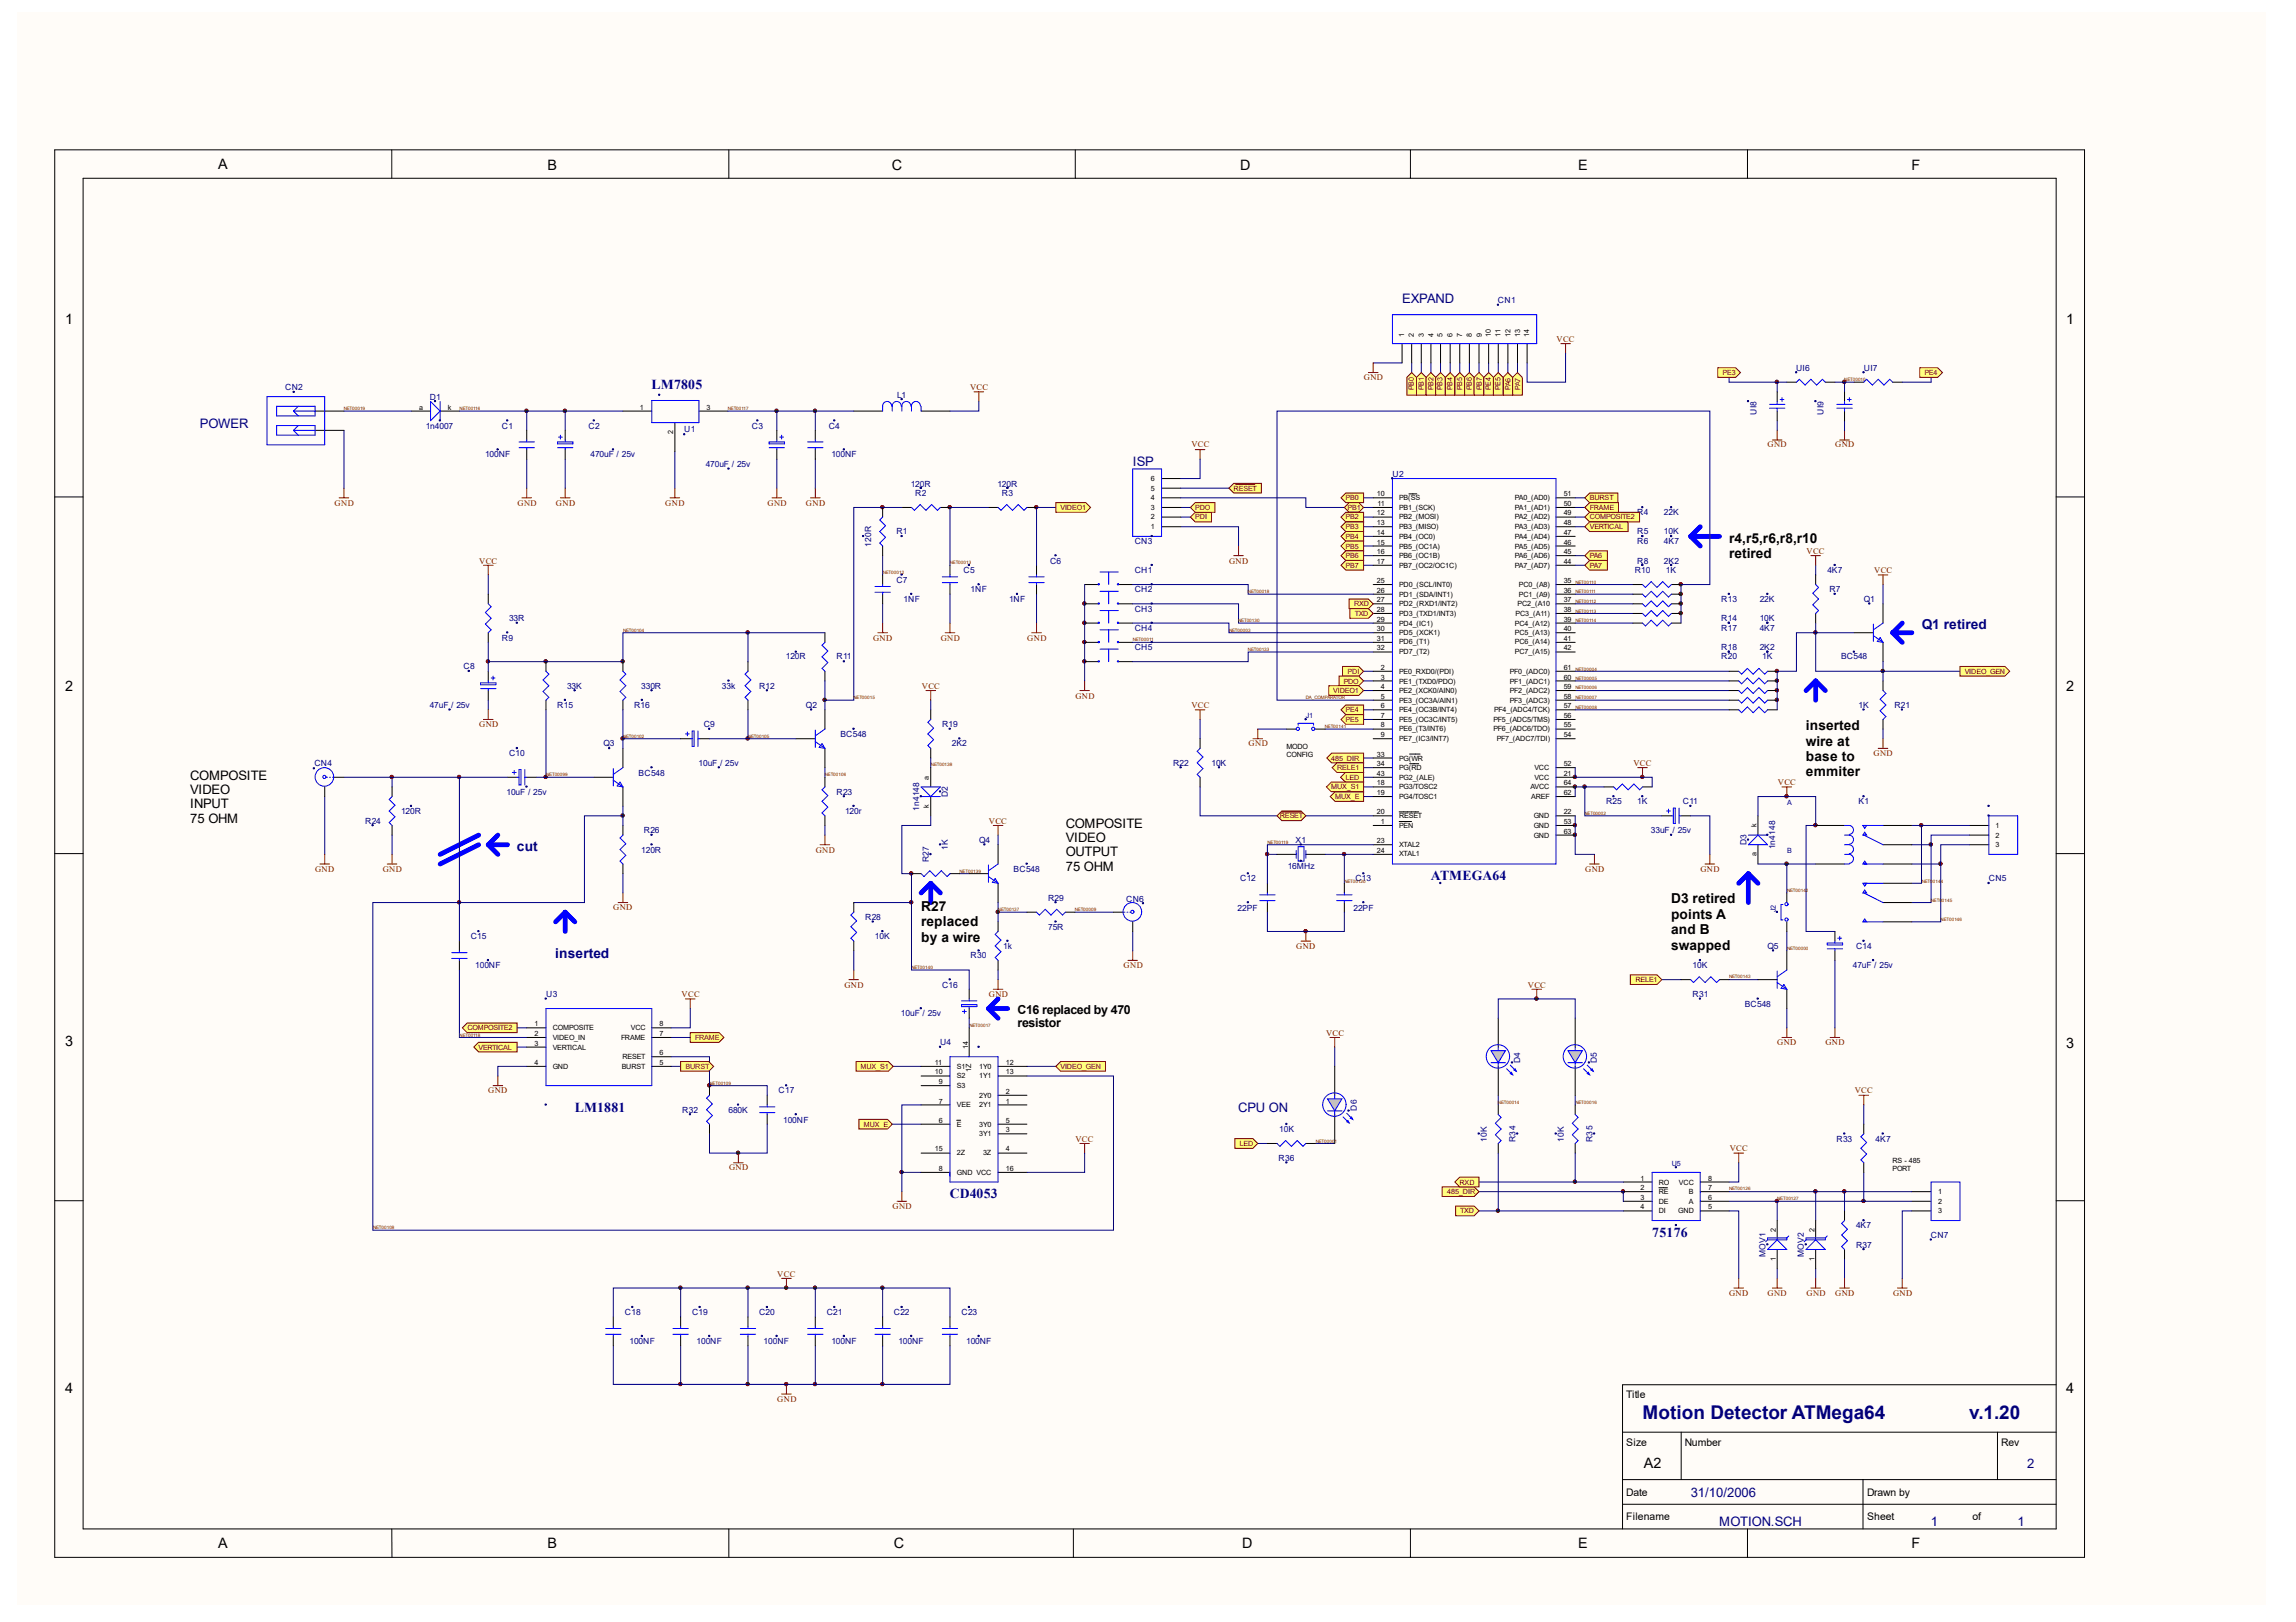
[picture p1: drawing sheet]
<svg xmlns="http://www.w3.org/2000/svg" width="297mm" height="210mm" viewBox="0 0 297 210" stroke-linecap="round" stroke-linejoin="round" font-family="sans-serif">
<defs><g id="words">
<g font-size="2.4" fill="#000080">
<text x="212.5" y="183.6">Motion Detector ATMega64</text>
<text x="254.8" y="183.6">v.1.20</text>
</g>
<g font-size="1.9">
<text x="28.2" y="21.9">A</text>
<text x="70.8" y="22">B</text>
<text x="115.4" y="22">C</text>
<text x="160.4" y="22">D</text>
<text x="204.2" y="22">E</text>
<text x="247.3" y="22">F</text>
<text x="8.4" y="41.9">1</text>
<text x="267.3" y="41.9">1</text>
<text x="8.4" y="89.5">2</text>
<text x="267.3" y="89.5">2</text>
<text x="8.4" y="135.4">3</text>
<text x="267.3" y="135.7">3</text>
<text x="8.4" y="180.2">4</text>
<text x="267.3" y="180.3">4</text>
<text x="212.7" y="190">A2</text>
<text x="28.2" y="200.3">A</text>
<text x="70.8" y="200.3">B</text>
<text x="115.6" y="200.3">C</text>
<text x="160.7" y="200.3">D</text>
<text x="204.2" y="200.3">E</text>
<text x="247.3" y="200.3">F</text>
</g>
<g font-size="1.8" fill="#000080">
<text x="84.3" y="50.3">LM7805</text>
<text x="248.6" y="81.5">Q1 retired</text>
<text x="66.9" y="110.2">cut</text>
<text x="185.1" y="113.9">ATMEGA64</text>
<text x="71.8" y="123.9">inserted</text>
<text x="74.4" y="143.8">LM1881</text>
<text x="122.9" y="155.1">CD4053</text>
<text x="213.8" y="160.1">75176</text>
</g>
<g font-size="1.8">
<text x="223.7" y="70.3">r4,r5,r6,r8,r10</text>
<text x="223.7" y="72.3">retired</text>
<text x="233.6" y="94.5">inserted</text>
<text x="233.6" y="96.5">wire at</text>
<text x="233.6" y="98.4">base to</text>
<text x="233.6" y="100.5">emmiter</text>
<text x="119.2" y="117.9">R27</text>
<text x="119.2" y="119.9">replaced</text>
<text x="216.2" y="116.9">D3 retired</text>
<text x="216.2" y="118.9">points A</text>
<text x="119.2" y="121.9">by a wire</text>
<text x="216.2" y="120.9">and B</text>
<text x="216.2" y="122.9">swapped</text>
</g>
<g font-size="1.7" fill="#000080">
<text x="181.4" y="39.2">EXPAND</text>
<text x="25.9" y="55.4">POWER</text>
<text x="146.5" y="60.4">ISP</text>
<text x="160.2" y="143.8">CPU ON</text>
<text x="262.3" y="190">2</text>
<text x="218.7" y="193.7">31/10/2006</text>
<text x="222.4" y="197.5">MOTION.SCH</text>
<text x="249.8" y="197.5">1</text>
<text x="261" y="197.5">1</text>
</g>
<g font-size="1.7">
<text x="24.6" y="100.9">COMPOSITE</text>
<text x="24.6" y="102.7">VIDEO</text>
<text x="24.6" y="104.6">INPUT</text>
<text x="24.6" y="106.4">75 OHM</text>
<text x="137.9" y="107.1">COMPOSITE</text>
<text x="137.9" y="109">VIDEO</text>
<text x="137.9" y="110.8">OUTPUT</text>
<text x="137.9" y="112.7">75 OHM</text>
</g>
<g font-size="1.6">
<text x="131.6" y="131.2">C16 replaced by 470</text>
<text x="131.6" y="133">resistor</text>
</g>
<g font-size="1.4">
<text x="210.4" y="180.9">Title</text>
<text x="210.4" y="187.1">Size</text>
<text x="218" y="187.1">Number</text>
<text x="258.9" y="187.1">Rev</text>
<text x="210.4" y="193.6">Date</text>
<text x="210.4" y="196.7">Filename</text>
<text x="241.6" y="193.6">Drawn by</text>
<text x="241.6" y="196.7">Sheet</text>
<text x="255.2" y="196.7">of</text>
</g>
<g font-size="1.1" fill="#000080">
<text x="193.8" y="39.3">CN1</text>
<text x="232.4" y="47.9">UI6</text>
<text x="241.1" y="47.9">UI7</text>
<text x="36.9" y="50.5">CN2</text>
<text x="55.6" y="51.7">D1</text>
<text x="116.1" y="51.5">L1</text>
<text x="227.2" y="53.7" transform="rotate(-90 227.2 53.7)">UI8</text>
<text x="235.9" y="53.7" transform="rotate(-90 235.9 53.7)">UI9</text>
<text x="55.1" y="55.5">1n4007</text>
<text x="62.7" y="59.2">100NF</text>
<text x="64.9" y="55.5">C1</text>
<text x="76.1" y="55.5">C2</text>
<text x="76.4" y="59.2">470uF / 25v</text>
<text x="88.5" y="56">U1</text>
<text x="97.3" y="55.5">C3</text>
<text x="107.2" y="55.5">C4</text>
<text x="107.6" y="59.2">100NF</text>
<text x="91.3" y="60.4">470uF / 25v</text>
<text x="117.8" y="63">120R</text>
<text x="118.4" y="64.2">R2</text>
<text x="129" y="63">120R</text>
<text x="129.6" y="64.2">R3</text>
<text x="180.2" y="61.7">U2</text>
<text x="112.7" y="70.7" transform="rotate(-90 112.7 70.7)">120R</text>
<text x="116" y="69.1">R1</text>
<text x="146.8" y="70.4">CN3</text>
<text x="211.8" y="66.7">R4</text>
<text x="211.8" y="69.1">R5</text>
<text x="211.8" y="70.4">R6</text>
<text x="215.3" y="66.7">22K</text>
<text x="215.3" y="69.1">10K</text>
<text x="215.3" y="70.4">4K7</text>
<text x="116" y="75.4">C7</text>
<text x="116.9" y="77.9">1NF</text>
<text x="124.6" y="74.2">C5</text>
<text x="125.6" y="76.6">1NF</text>
<text x="130.5" y="77.9">1NF</text>
<text x="135.9" y="72.9">C6</text>
<text x="146.8" y="74.2">CH1</text>
<text x="146.8" y="76.6">CH2</text>
<text x="211.5" y="74.2">R10</text>
<text x="211.8" y="72.9">R8</text>
<text x="215.3" y="72.9">2K2</text>
<text x="215.5" y="74.2">1K</text>
<text x="222.7" y="77.9">R13</text>
<text x="227.7" y="77.9">22K</text>
<text x="236.4" y="74.2">4K7</text>
<text x="236.7" y="76.6">R7</text>
<text x="241.1" y="77.9">Q1</text>
<text x="64.9" y="82.9">R9</text>
<text x="65.9" y="80.4">33R</text>
<text x="146.8" y="79.2">CH3</text>
<text x="146.8" y="81.6">CH4</text>
<text x="222.7" y="81.6">R17</text>
<text x="222.7" y="80.4">R14</text>
<text x="227.7" y="81.6">4K7</text>
<text x="227.7" y="80.4">10K</text>
<text x="60" y="86.6">C8</text>
<text x="73.4" y="89.1">33K</text>
<text x="83" y="89.1">330R</text>
<text x="93.4" y="89.1">33k</text>
<text x="98.2" y="89.1">R12</text>
<text x="101.7" y="85.3">120R</text>
<text x="108.2" y="85.3">R11</text>
<text x="146.8" y="84.2">CH5</text>
<text x="222.7" y="84.2">R18</text>
<text x="222.7" y="85.3">R20</text>
<text x="227.7" y="84.2">2K2</text>
<text x="228" y="85.3">1K</text>
<text x="238.2" y="85.3">BC548</text>
<text x="55.6" y="91.6">47uF / 25v</text>
<text x="72.1" y="91.6">R15</text>
<text x="82" y="91.6">R16</text>
<text x="91" y="94.1">C9</text>
<text x="104.3" y="91.6">Q2</text>
<text x="108.7" y="95.4">BC548</text>
<text x="121.9" y="94.1">R19</text>
<text x="240.5" y="91.6">1K</text>
<text x="245.1" y="91.6">R21</text>
<text x="40.7" y="99.2">CN4</text>
<text x="65.9" y="97.8">C10</text>
<text x="78.1" y="96.6">Q3</text>
<text x="82.6" y="100.4">BC548</text>
<text x="90.4" y="99.1">10uF / 25v</text>
<text x="123.1" y="96.6">2K2</text>
<text x="151.8" y="99.1">R22</text>
<text x="156.7" y="99.1">10K</text>
<text x="47.2" y="106.6">R24</text>
<text x="51.9" y="105.4">120R</text>
<text x="65.5" y="102.8">10uF / 25v</text>
<text x="83.3" y="107.8">R26</text>
<text x="108.2" y="102.8">R23</text>
<text x="109.3" y="105.4">120r</text>
<text x="118.9" y="104.9" transform="rotate(-90 118.9 104.9)">1n4148</text>
<text x="122.6" y="103.2" transform="rotate(-90 122.6 103.2)">D2</text>
<text x="207.8" y="104.1">R25</text>
<text x="211.8" y="104.1">1K</text>
<text x="213.6" y="107.8">33uF / 25v</text>
<text x="217.7" y="104.1">C11</text>
<text x="240.5" y="104.1">K1</text>
<text x="83" y="110.3">120R</text>
<text x="120.2" y="111.6" transform="rotate(-90 120.2 111.6)">R27</text>
<text x="122.6" y="110" transform="rotate(-90 122.6 110)">1K</text>
<text x="126.7" y="109.1">Q4</text>
<text x="131.1" y="112.8">BC548</text>
<text x="166.6" y="112.4">16MHz</text>
<text x="167.6" y="109.1">X1</text>
<text x="226" y="109.4" transform="rotate(-90 226 109.4)">D3</text>
<text x="229.7" y="109.9" transform="rotate(-90 229.7 109.9)">1n4148</text>
<text x="111.9" y="119">R28</text>
<text x="135.6" y="116.6">R29</text>
<text x="145.7" y="116.7">CN6</text>
<text x="160.1" y="117.8">22PF</text>
<text x="160.4" y="114">C12</text>
<text x="175.1" y="117.8">22PF</text>
<text x="175.4" y="114">C13</text>
<text x="257.3" y="114">CN5</text>
<text x="60.9" y="121.6">C15</text>
<text x="61.5" y="125.3">100NF</text>
<text x="113.2" y="121.6">10K</text>
<text x="125.6" y="124">R30</text>
<text x="129.8" y="122.8">1k</text>
<text x="135.6" y="120.3">75R</text>
<text x="219" y="125.3">10K</text>
<text x="228.7" y="122.8">Q5</text>
<text x="239.7" y="125.3">47uF / 25v</text>
<text x="240.1" y="122.8">C14</text>
<text x="70.7" y="129.1">U3</text>
<text x="116.6" y="131.5">10uF / 25v</text>
<text x="121.9" y="127.8">C16</text>
<text x="219" y="129.1">R31</text>
<text x="225.7" y="130.3">BC548</text>
<text x="121.6" y="135.2">U4</text>
<text x="196.7" y="137.5" transform="rotate(-90 196.7 137.5)">D4</text>
<text x="206.6" y="137.5" transform="rotate(-90 206.6 137.5)">D5</text>
<text x="100.7" y="141.5">C17</text>
<text x="175.5" y="143.8" transform="rotate(-90 175.5 143.8)">D6</text>
<text x="88.3" y="144">R32</text>
<text x="94.2" y="144">680K</text>
<text x="101.3" y="145.3">100NF</text>
<text x="165.5" y="146.5">10K</text>
<text x="192.4" y="147.7" transform="rotate(-90 192.4 147.7)">10K</text>
<text x="196.1" y="147.7" transform="rotate(-90 196.1 147.7)">R34</text>
<text x="202.3" y="147.7" transform="rotate(-90 202.3 147.7)">10K</text>
<text x="206" y="147.7" transform="rotate(-90 206 147.7)">R35</text>
<text x="237.6" y="147.7">R33</text>
<text x="242.6" y="147.7">4K7</text>
<text x="165.4" y="150.3">R36</text>
<text x="240.1" y="159">4K7</text>
<text x="240.1" y="161.5">R37</text>
<text x="249.8" y="160.2">CN7</text>
<text x="228.4" y="162.7" transform="rotate(-90 228.4 162.7)">MOV1</text>
<text x="233.4" y="162.7" transform="rotate(-90 233.4 162.7)">MOV2</text>
<text x="80.9" y="170.2">C18</text>
<text x="81.4" y="173.9">100NF</text>
<text x="89.5" y="170.2">C19</text>
<text x="90.1" y="173.9">100NF</text>
<text x="98.2" y="170.2">C20</text>
<text x="98.8" y="173.9">100NF</text>
<text x="107" y="170.2">C21</text>
<text x="107.6" y="173.9">100NF</text>
<text x="115.6" y="170.2">C22</text>
<text x="116.2" y="173.9">100NF</text>
<text x="124.4" y="170.2">C23</text>
<text x="125" y="173.9">100NF</text>
</g>
<g font-size="1.1" fill="#800000">
<text x="201.4" y="44.2">VCC</text>
<text x="125.5" y="50.5">VCC</text>
<text x="176.4" y="49.2">GND</text>
<text x="154.1" y="57.9">VCC</text>
<text x="228.7" y="57.9">GND</text>
<text x="237.4" y="57.9">GND</text>
<text x="43.3" y="65.4">GND</text>
<text x="67" y="65.4">GND</text>
<text x="71.9" y="65.4">GND</text>
<text x="86.1" y="65.4">GND</text>
<text x="99.3" y="65.4">GND</text>
<text x="104.3" y="65.4">GND</text>
<text x="233.7" y="71.7">VCC</text>
<text x="62" y="72.9">VCC</text>
<text x="159" y="72.9">GND</text>
<text x="242.5" y="74.1">VCC</text>
<text x="112.9" y="82.9">GND</text>
<text x="121.7" y="82.9">GND</text>
<text x="132.9" y="82.9">GND</text>
<text x="119.3" y="89.1">VCC</text>
<text x="62" y="94.1">GND</text>
<text x="139.1" y="90.4">GND</text>
<text x="154.1" y="91.6">VCC</text>
<text x="161.5" y="96.6">GND</text>
<text x="211.3" y="99.1">VCC</text>
<text x="230" y="101.6">VCC</text>
<text x="242.4" y="97.8">GND</text>
<text x="127.9" y="106.6">VCC</text>
<text x="40.8" y="112.8">GND</text>
<text x="49.5" y="112.8">GND</text>
<text x="105.5" y="110.3">GND</text>
<text x="205.1" y="112.8">GND</text>
<text x="220" y="112.8">GND</text>
<text x="79.3" y="117.8">GND</text>
<text x="145.4" y="125.3">GND</text>
<text x="167.7" y="122.8">GND</text>
<text x="88.2" y="129">VCC</text>
<text x="109.2" y="127.8">GND</text>
<text x="127.9" y="129">GND</text>
<text x="197.7" y="127.8">VCC</text>
<text x="171.6" y="134.1">VCC</text>
<text x="229.9" y="135.2">GND</text>
<text x="236.2" y="135.2">GND</text>
<text x="63.2" y="141.5">GND</text>
<text x="240" y="141.5">VCC</text>
<text x="139.1" y="147.7">VCC</text>
<text x="223.8" y="149">VCC</text>
<text x="94.3" y="151.4">GND</text>
<text x="115.5" y="156.4">GND</text>
<text x="100.6" y="165.2">VCC</text>
<text x="223.7" y="167.7">GND</text>
<text x="228.7" y="167.7">GND</text>
<text x="233.7" y="167.7">GND</text>
<text x="237.4" y="167.7">GND</text>
<text x="244.9" y="167.7">GND</text>
<text x="100.6" y="181.4">GND</text>
</g>
<g font-size=".9">
<text x="181.7" y="43.6" transform="rotate(-90 181.7 43.6)">1</text>
<text x="182.9" y="43.6" transform="rotate(-90 182.9 43.6)">2</text>
<text x="184.2" y="43.6" transform="rotate(-90 184.2 43.6)">3</text>
<text x="185.5" y="43.6" transform="rotate(-90 185.5 43.6)">4</text>
<text x="186.6" y="43.6" transform="rotate(-90 186.6 43.6)">5</text>
<text x="187.9" y="43.6" transform="rotate(-90 187.9 43.6)">6</text>
<text x="189.2" y="43.6" transform="rotate(-90 189.2 43.6)">7</text>
<text x="190.4" y="43.6" transform="rotate(-90 190.4 43.6)">8</text>
<text x="191.7" y="43.6" transform="rotate(-90 191.7 43.6)">9</text>
<text x="192.9" y="43.6" transform="rotate(-90 192.9 43.6)">10</text>
<text x="194.1" y="43.6" transform="rotate(-90 194.1 43.6)">11</text>
<text x="195.4" y="43.6" transform="rotate(-90 195.4 43.6)">12</text>
<text x="196.7" y="43.6" transform="rotate(-90 196.7 43.6)">13</text>
<text x="197.8" y="43.6" transform="rotate(-90 197.8 43.6)">14</text>
<text x="54.2" y="53">a</text>
<text x="57.9" y="53">k</text>
<text x="82.8" y="53">1</text>
<text x="91.4" y="53">3</text>
<text x="87.1" y="56.2" transform="rotate(-90 87.1 56.2)">2</text>
<text x="148.9" y="64.7">4</text>
<text x="148.9" y="63.5">5</text>
<text x="148.9" y="62.2">6</text>
<text x="178.1" y="64.2">10</text>
<text x="178.2" y="65.5">11</text>
<text x="181" y="64.7">PB(SS</text>
<text x="196" y="64.7">PA0_(AD0)</text>
<text x="202.3" y="65.5">50</text>
<text x="202.3" y="64.2">51</text>
<text x="148.9" y="68.5">1</text>
<text x="148.9" y="67.2">2</text>
<text x="148.9" y="66">3</text>
<text x="178.1" y="69.2">14</text>
<text x="178.1" y="71.8">16</text>
<text x="178.1" y="68">13</text>
<text x="178.1" y="66.7">12</text>
<text x="178.1" y="70.5">15</text>
<text x="181" y="69.7">PB4_(OC0)</text>
<text x="181" y="66">PB1_(SCK)</text>
<text x="181" y="68.5">PB3_(MISO)</text>
<text x="181" y="67.2">PB2_(MOSI)</text>
<text x="181" y="71">PB5_(OC1A)</text>
<text x="196" y="69.7">PA4_(AD4)</text>
<text x="196" y="66">PA1_(AD1)</text>
<text x="196" y="68.5">PA3_(AD3)</text>
<text x="196" y="71">PA5_(AD5)</text>
<text x="196" y="67.2">PA2_(AD2)</text>
<text x="202.3" y="69.2">47</text>
<text x="202.3" y="71.8">45</text>
<text x="202.3" y="68">48</text>
<text x="202.3" y="70.5">46</text>
<text x="202.3" y="66.7">49</text>
<text x="178.1" y="76.7">26</text>
<text x="178.1" y="72.9">17</text>
<text x="178.1" y="77.9">27</text>
<text x="178.1" y="75.5">25</text>
<text x="181" y="72.2">PB6_(OC1B)</text>
<text x="181" y="77.2">PD1_(SDA/INT1)</text>
<text x="181" y="73.4">PB7_(OC2/OC1C)</text>
<text x="181" y="76">PD0_(SCL/INT0)</text>
<text x="196" y="73.4">PA7_(AD7)</text>
<text x="196" y="72.2">PA6_(AD6)</text>
<text x="196.5" y="77.2">PC1_(A9)</text>
<text x="196.5" y="76">PC0_(A8)</text>
<text x="202.3" y="76.7">36</text>
<text x="202.3" y="72.9">44</text>
<text x="202.3" y="77.9">37</text>
<text x="202.3" y="75.5">35</text>
<text x="178.1" y="80.4">29</text>
<text x="178.1" y="83">31</text>
<text x="178.1" y="81.7">30</text>
<text x="178.1" y="79.2">28</text>
<text x="181" y="81">PD4_(IC1)</text>
<text x="181" y="83.4">PD6_(T1)</text>
<text x="181" y="82.2">PD5_(XCK1)</text>
<text x="181" y="79.7">PD3_(TXD1/INT3)</text>
<text x="181" y="78.4">PD2_(RXD1/INT2)</text>
<text x="196" y="81">PC4_(A12)</text>
<text x="196" y="83.4">PC6_(A14)</text>
<text x="196" y="82.2">PC5_(A13)</text>
<text x="196.1" y="79.7">PC3_(A11)</text>
<text x="196.3" y="78.4">PC2_(A10</text>
<text x="202.3" y="80.4">39</text>
<text x="202.3" y="83">41</text>
<text x="202.3" y="79.2">38</text>
<text x="202.3" y="81.7">40</text>
<text x="178.1" y="84.2">32</text>
<text x="178.6" y="88">3</text>
<text x="178.6" y="86.7">2</text>
<text x="178.6" y="89.1">4</text>
<text x="181" y="84.7">PD7_(T2)</text>
<text x="181" y="88.5">PE1_(TXD0/PDO)</text>
<text x="181" y="87.2">PE0_RXD0/(PDI)</text>
<text x="181" y="89.7">PE2_(XCK0/AIN0)</text>
<text x="195.3" y="88.5">PF1_(ADC1)</text>
<text x="195.3" y="87.2">PF0_(ADC0)</text>
<text x="195.3" y="89.7">PF2_(ADC2)</text>
<text x="196" y="84.7">PC7_(A15)</text>
<text x="202.3" y="88">60</text>
<text x="202.3" y="84.2">42</text>
<text x="202.3" y="86.7">61</text>
<text x="202.3" y="89.1">59</text>
<text x="178.6" y="95.4">9</text>
<text x="178.6" y="91.7">6</text>
<text x="178.6" y="94.1">8</text>
<text x="178.6" y="92.9">7</text>
<text x="178.6" y="90.4">5</text>
<text x="181" y="95.9">PE7_(IC3/INT7)</text>
<text x="181" y="92.2">PE4_(OC3B/INT4)</text>
<text x="181" y="94.6">PE6_(T3/INT6)</text>
<text x="181" y="93.4">PE5_(OC3C/INT5)</text>
<text x="181" y="90.9">PE3_(OC3A/AIN1)</text>
<text x="193.2" y="94.6">PF6_(ADC6/TDO)</text>
<text x="193.2" y="93.4">PF5_(ADC5/TMS)</text>
<text x="193.3" y="92.2">PF4_(ADC4/TCK)</text>
<text x="193.6" y="95.9">PF7_(ADC7/TDI)</text>
<text x="195.3" y="90.9">PF3_(ADC3)</text>
<text x="202.3" y="95.4">54</text>
<text x="202.3" y="91.7">57</text>
<text x="202.3" y="94.1">55</text>
<text x="202.3" y="92.9">56</text>
<text x="202.3" y="90.4">58</text>
<text x="120.2" y="100.9" transform="rotate(-90 120.2 100.9)">a</text>
<text x="166.4" y="96.9">MODO</text>
<text x="166.4" y="97.9">CONFIG</text>
<text x="178.1" y="99.2">34</text>
<text x="178.1" y="101.6">18</text>
<text x="178.1" y="97.9">33</text>
<text x="178.1" y="100.4">43</text>
<text x="181" y="99.6">PG(RD</text>
<text x="181" y="98.4">PG(WR</text>
<text x="181" y="100.9">PG2_(ALE)</text>
<text x="198.5" y="99.6">VCC</text>
<text x="198.5" y="100.9">VCC</text>
<text x="202.3" y="99.2">52</text>
<text x="202.3" y="101.6">64</text>
<text x="202.3" y="100.4">21</text>
<text x="120.2" y="104.5" transform="rotate(-90 120.2 104.5)">k</text>
<text x="178.1" y="102.9">19</text>
<text x="178.1" y="105.4">20</text>
<text x="178.6" y="106.6">1</text>
<text x="181" y="107.1">PEN</text>
<text x="181" y="103.4">PG4/TOSC1</text>
<text x="181" y="102.1">PG3/TOSC2</text>
<text x="181" y="105.9">RESET</text>
<text x="198" y="102.1">AVCC</text>
<text x="198.1" y="103.4">AREF</text>
<text x="198.4" y="107.1">GND</text>
<text x="198.4" y="105.9">GND</text>
<text x="202.3" y="106.6">53</text>
<text x="202.3" y="102.9">62</text>
<text x="202.3" y="107.9">63</text>
<text x="202.3" y="105.4">22</text>
<text x="227.2" y="107" transform="rotate(-90 227.2 107)">k</text>
<text x="258.1" y="107.1">1</text>
<text x="178.1" y="110.4">24</text>
<text x="178.1" y="109.2">23</text>
<text x="181" y="110.8">XTAL1</text>
<text x="181" y="109.7">XTAL2</text>
<text x="198.4" y="108.4">GND</text>
<text x="227.2" y="110.8" transform="rotate(-90 227.2 110.8)">a</text>
<text x="258.1" y="109.7">3</text>
<text x="258.1" y="108.4">2</text>
<text x="69.1" y="132.8">1</text>
<text x="69.1" y="135.3">3</text>
<text x="69.1" y="134.1">2</text>
<text x="69.1" y="137.9">4</text>
<text x="71.5" y="133.3">COMPOSITE</text>
<text x="71.5" y="135.8">VERTICAL</text>
<text x="71.5" y="134.6">VIDEO_IN</text>
<text x="80.3" y="134.6">FRAME</text>
<text x="80.5" y="137.1">RESET</text>
<text x="81.6" y="133.3">VCC</text>
<text x="85.3" y="132.8">8</text>
<text x="85.3" y="136.6">6</text>
<text x="85.3" y="134.1">7</text>
<text x="85.3" y="137.9">5</text>
<text x="120.9" y="137.9">11</text>
<text x="125.2" y="135.7" transform="rotate(-90 125.2 135.7)">14</text>
<text x="130.1" y="137.9">12</text>
<text x="71.5" y="138.3">GND</text>
<text x="80.4" y="138.3">BURST</text>
<text x="120.9" y="139">10</text>
<text x="121.4" y="140.3">9</text>
<text x="121.4" y="142.8">7</text>
<text x="123.8" y="140.8">S3</text>
<text x="123.8" y="138.3">S1</text>
<text x="123.8" y="139.5">S2</text>
<text x="123.8" y="143.3">VEE</text>
<text x="125.7" y="138.7" transform="rotate(-90 125.7 138.7)">1Z</text>
<text x="126.7" y="143.3">2Y1</text>
<text x="126.7" y="142.1">2Y0</text>
<text x="126.7" y="139.5">1Y1</text>
<text x="126.7" y="138.3">1Y0</text>
<text x="130.1" y="142.8">1</text>
<text x="130.1" y="141.6">2</text>
<text x="130.1" y="139">13</text>
<text x="120.9" y="149">15</text>
<text x="121.4" y="145.3">6</text>
<text x="123.8" y="149.5">2Z</text>
<text x="123.8" y="145.8">E</text>
<text x="126.7" y="145.8">3Y0</text>
<text x="126.7" y="147.1">3Y1</text>
<text x="127.2" y="149.5">3Z</text>
<text x="130.1" y="149">4</text>
<text x="130.1" y="145.3">5</text>
<text x="130.1" y="146.5">3</text>
<text x="121.4" y="151.5">8</text>
<text x="123.8" y="152">GND VCC</text>
<text x="130.1" y="151.5">16</text>
<text x="212.2" y="152.8">1</text>
<text x="212.2" y="154.1">2</text>
<text x="212.2" y="155.2">3</text>
<text x="214.6" y="153.3">RO</text>
<text x="214.6" y="154.5">RE</text>
<text x="214.6" y="155.7">DE</text>
<text x="217.2" y="153.3">VCC</text>
<text x="218.5" y="155.7">A</text>
<text x="218.5" y="154.5">B</text>
<text x="221" y="152.8">8</text>
<text x="221" y="155.2">6</text>
<text x="221" y="154.1">7</text>
<text x="244.8" y="150.5">RS - 485</text>
<text x="244.8" y="151.5">PORT</text>
<text x="250.7" y="155.7">2</text>
<text x="250.7" y="154.5">1</text>
<text x="212.2" y="156.5">4</text>
<text x="214.6" y="157">DI</text>
<text x="217.1" y="157">GND</text>
<text x="221" y="156.5">5</text>
<text x="229.8" y="159.5" transform="rotate(-90 229.8 159.5)">2</text>
<text x="234.7" y="159.5" transform="rotate(-90 234.7 159.5)">2</text>
<text x="250.7" y="157">3</text>
<text x="229.8" y="163.2" transform="rotate(-90 229.8 163.2)">1</text>
<text x="234.7" y="163.2" transform="rotate(-90 234.7 163.2)">1</text>
</g>
<g font-size=".9" fill="#800000">
<text x="182.9" y="50.5" transform="rotate(-90 182.9 50.5)">PB0</text>
<text x="184.2" y="50.5" transform="rotate(-90 184.2 50.5)">PB1</text>
<text x="185.5" y="50.5" transform="rotate(-90 185.5 50.5)">PB2</text>
<text x="186.6" y="50.5" transform="rotate(-90 186.6 50.5)">PB3</text>
<text x="187.9" y="50.5" transform="rotate(-90 187.9 50.5)">PB4</text>
<text x="189.2" y="50.5" transform="rotate(-90 189.2 50.5)">PB5</text>
<text x="190.4" y="50.5" transform="rotate(-90 190.4 50.5)">PB6</text>
<text x="191.7" y="50.5" transform="rotate(-90 191.7 50.5)">PB7</text>
<text x="192.9" y="50.5" transform="rotate(-90 192.9 50.5)">PE4</text>
<text x="194.1" y="50.5" transform="rotate(-90 194.1 50.5)">PE5</text>
<text x="195.4" y="50.5" transform="rotate(-90 195.4 50.5)">PA6</text>
<text x="196.7" y="50.5" transform="rotate(-90 196.7 50.5)">PA7</text>
<text x="222.9" y="48.5">PE3</text>
<text x="249" y="48.5">PE4</text>
<text x="159.6" y="63.5">RESET</text>
<text x="174.1" y="64.7">PB0</text>
<text x="205.7" y="64.7">BURST</text>
<text x="137.2" y="66">VIDEO1</text>
<text x="154.6" y="67.2">PDI</text>
<text x="154.6" y="66">PDO</text>
<text x="174.1" y="67.2">PB2</text>
<text x="174.1" y="68.5">PB3</text>
<text x="174.1" y="69.7">PB4</text>
<text x="174.1" y="71">PB5</text>
<text x="174.3" y="66">PB1</text>
<text x="205.7" y="67.2">COMPOSITE2</text>
<text x="205.7" y="66">FRAME</text>
<text x="205.7" y="68.5">VERTICAL</text>
<text x="174.1" y="72.2">PB6</text>
<text x="174.1" y="73.4">PB7</text>
<text x="205.7" y="72.2">PA6</text>
<text x="205.7" y="73.4">PA7</text>
<text x="175.2" y="78.4">RXD</text>
<text x="175.3" y="79.7">TXD</text>
<text x="172.5" y="89.7">VIDEO1</text>
<text x="173.8" y="88.5">PDO</text>
<text x="174.3" y="87.2">PDI</text>
<text x="254.2" y="87.2">VIDEO_GEN</text>
<text x="174.1" y="92.2">PE4</text>
<text x="174.1" y="93.4">PE5</text>
<text x="172.2" y="98.4">485_DIR</text>
<text x="173" y="99.6">RELE1</text>
<text x="174.1" y="100.9">LED</text>
<text x="165.6" y="105.9">RESET</text>
<text x="172.2" y="102.1">MUX_S1</text>
<text x="172.7" y="103.4">MUX_E</text>
<text x="211.6" y="127">RELE1</text>
<text x="60.5" y="133.3">COMPOSITE2</text>
<text x="61.9" y="135.8">VERTICAL</text>
<text x="89.9" y="134.6">FRAME</text>
<text x="88.7" y="138.3">BURST</text>
<text x="111.3" y="138.3">MUX_S1</text>
<text x="137.2" y="138.3">VIDEO_GEN</text>
<text x="111.8" y="145.8">MUX_E</text>
<text x="160.4" y="148.3">LED</text>
<text x="187.2" y="154.5">485_DIR</text>
<text x="188.8" y="153.3">RXD</text>
<text x="188.9" y="157">TXD</text>
</g>
<g font-size=".9" fill="#000080">
<text x="169" y="92.9">J1</text>
<text x="231.2" y="104.2">A</text>
<text x="231.2" y="110.4">B</text>
<text x="229.8" y="118" transform="rotate(-90 229.8 118)">J2</text>
<text x="216.3" y="150.9">U5</text>
</g>
<g font-size=".6" fill="#800000">
<text x="44.5" y="53.1">NET00019</text>
<text x="59.5" y="53.1">NET00116</text>
<text x="94.2" y="53.1">NET00117</text>
<text x="238.6" y="49.3">NET00010</text>
<text x="114.2" y="74.3">NET00012</text>
<text x="122.9" y="73">NET00013</text>
<text x="161.5" y="76.7">NET00018</text>
<text x="203.8" y="75.6">NET00110</text>
<text x="203.8" y="76.7">NET00111</text>
<text x="80.6" y="81.8">NET00104</text>
<text x="146.5" y="83">NET00011</text>
<text x="159" y="81.8">NET00003</text>
<text x="160.2" y="80.5">NET00130</text>
<text x="203.8" y="78">NET00112</text>
<text x="203.8" y="79.3">NET00113</text>
<text x="203.8" y="80.5">NET00114</text>
<text x="161.5" y="84.2">NET00133</text>
<text x="203.8" y="86.8">NET00004</text>
<text x="203.8" y="88">NET00005</text>
<text x="203.8" y="89.2">NET00006</text>
<text x="80.6" y="95.5">NET00102</text>
<text x="96.8" y="95.5">NET00105</text>
<text x="110.4" y="90.5">NET00015</text>
<text x="169" y="90.5">DA_COMPARATOR</text>
<text x="171.4" y="94.2">NET00141</text>
<text x="203.8" y="90.5">NET00007</text>
<text x="203.8" y="91.8">NET00008</text>
<text x="70.7" y="100.5">NET00099</text>
<text x="106.7" y="100.5">NET00106</text>
<text x="120.4" y="99.2">NET00138</text>
<text x="205" y="105.4">NET00002</text>
<text x="124.1" y="112.9">NET00139</text>
<text x="164" y="109.2">NET00119</text>
<text x="129.1" y="117.9">NET00137</text>
<text x="139.1" y="117.9">NET00009</text>
<text x="173.9" y="114.2">NET00120</text>
<text x="231.2" y="115.4">NET00142</text>
<text x="248.6" y="114.2">NET00144</text>
<text x="249.8" y="116.7">NET0</text>
<text x="251.1" y="119.2">NET00146</text>
<text x="251.2" y="116.7">0145</text>
<text x="117.9" y="125.4">NET00140</text>
<text x="231.2" y="122.9">NET00000</text>
<text x="223.7" y="126.6">NET00143</text>
<text x="59.5" y="134.1">NET00118</text>
<text x="125.4" y="132.9">NET00017</text>
<text x="91.8" y="140.4">NET00109</text>
<text x="193.8" y="142.8">NET00014</text>
<text x="203.8" y="142.8">NET00016</text>
<text x="170.2" y="147.9">NET00001</text>
<text x="223.7" y="154.1">NET00126</text>
<text x="229.9" y="155.3">NET00127</text>
<text x="48.3" y="159">NET00108</text>
</g>
</g></defs>
<path d="M2.2 1.6h290.9v206.1h-290.9z" fill="#fffcf8"/>
<g fill="#000080" stroke="#000080" stroke-width=".13">
<circle cx="50.7" cy="100.5" r=".21"/>
<circle cx="59.4" cy="116.8" r=".21"/>
<circle cx="59.4" cy="100.5" r=".21"/>
<circle cx="63.1" cy="85.6" r=".21"/>
<circle cx="68.1" cy="53.2" r=".21"/>
<circle cx="70.6" cy="100.5" r=".21"/>
<circle cx="70.6" cy="85.6" r=".21"/>
<circle cx="73.1" cy="53.2" r=".21"/>
<circle cx="80.5" cy="105.5" r=".21"/>
<circle cx="80.5" cy="95.6" r=".21"/>
<circle cx="80.5" cy="85.6" r=".21"/>
<circle cx="88" cy="179.1" r=".21"/>
<circle cx="88" cy="166.6" r=".21"/>
<circle cx="91.7" cy="140.5" r=".21"/>
<circle cx="95.5" cy="149.2" r=".21"/>
<circle cx="96.7" cy="179.1" r=".21"/>
<circle cx="96.7" cy="166.6" r=".21"/>
<circle cx="96.7" cy="95.6" r=".21"/>
<circle cx="96.7" cy="81.8" r=".21"/>
<circle cx="100.5" cy="53.2" r=".21"/>
<circle cx="101.7" cy="179.1" r=".21"/>
<circle cx="101.7" cy="166.6" r=".21"/>
<circle cx="105.4" cy="179.1" r=".21"/>
<circle cx="105.4" cy="166.6" r=".21"/>
<circle cx="105.4" cy="53.2" r=".21"/>
<circle cx="106.7" cy="90.6" r=".21"/>
<circle cx="114.1" cy="179.1" r=".21"/>
<circle cx="114.1" cy="166.6" r=".21"/>
<circle cx="114.1" cy="65.6" r=".21"/>
<circle cx="116.6" cy="151.7" r=".21"/>
<circle cx="117.9" cy="116.8" r=".21"/>
<circle cx="117.9" cy="113" r=".21"/>
<circle cx="122.9" cy="65.6" r=".21"/>
<circle cx="129.1" cy="118" r=".21"/>
<circle cx="134.1" cy="65.6" r=".21"/>
<circle cx="140.3" cy="85.6" r=".21"/>
<circle cx="140.3" cy="83.1" r=".21"/>
<circle cx="140.3" cy="80.6" r=".21"/>
<circle cx="140.3" cy="78.1" r=".21"/>
<circle cx="163.9" cy="110.5" r=".21"/>
<circle cx="168.9" cy="120.5" r=".21"/>
<circle cx="173.9" cy="110.5" r=".21"/>
<circle cx="193.8" cy="156.7" r=".21"/>
<circle cx="198.8" cy="129.2" r=".21"/>
<circle cx="203.7" cy="152.9" r=".21"/>
<circle cx="203.7" cy="108" r=".21"/>
<circle cx="203.7" cy="106.8" r=".21"/>
<circle cx="203.7" cy="101.8" r=".21"/>
<circle cx="203.7" cy="100.5" r=".21"/>
<circle cx="205" cy="101.8" r=".21"/>
<circle cx="210" cy="154.2" r=".21"/>
<circle cx="212.5" cy="100.5" r=".21"/>
<circle cx="217.4" cy="79.3" r=".21"/>
<circle cx="217.4" cy="78.1" r=".21"/>
<circle cx="217.4" cy="76.9" r=".21"/>
<circle cx="217.4" cy="75.6" r=".21"/>
<circle cx="229.9" cy="155.4" r=".21"/>
<circle cx="229.9" cy="90.6" r=".21"/>
<circle cx="229.9" cy="89.3" r=".21"/>
<circle cx="229.9" cy="88.1" r=".21"/>
<circle cx="229.9" cy="86.8" r=".21"/>
<circle cx="229.9" cy="49.4" r=".21"/>
<circle cx="231.1" cy="111.8" r=".21"/>
<circle cx="231.1" cy="103" r=".21"/>
<circle cx="234.9" cy="154.2" r=".21"/>
<circle cx="234.9" cy="106.8" r=".21"/>
<circle cx="234.9" cy="81.8" r=".21"/>
<circle cx="238.6" cy="154.2" r=".21"/>
<circle cx="238.6" cy="49.4" r=".21"/>
<circle cx="241.1" cy="155.4" r=".21"/>
<circle cx="243.6" cy="86.8" r=".21"/>
<circle cx="248.5" cy="106.8" r=".21"/>
<circle cx="249.8" cy="109.3" r=".21"/>
<circle cx="251" cy="111.8" r=".21"/>
<circle cx="84.3" cy="109.3" r=".08"/>
<circle cx="84.3" cy="108" r=".08"/>
<circle cx="100.5" cy="172.9" r=".08"/>
<circle cx="99.2" cy="169.1" r=".08"/>
<circle cx="117.9" cy="172.9" r=".08"/>
<circle cx="116.6" cy="169.1" r=".08"/>
<circle cx="114.1" cy="120.5" r=".08"/>
<circle cx="112.9" cy="119.3" r=".08"/>
<circle cx="117.9" cy="76.9" r=".08"/>
<circle cx="116.6" cy="74.4" r=".08"/>
<circle cx="119.1" cy="63.1" r=".08"/>
<circle cx="116.6" cy="51.6" r=".08"/>
<circle cx="130.3" cy="121.7" r=".08"/>
<circle cx="126.6" cy="123" r=".08"/>
<circle cx="131.6" cy="76.9" r=".08"/>
<circle cx="136.5" cy="71.9" r=".08"/>
<circle cx="130.3" cy="63.1" r=".08"/>
<circle cx="149" cy="73.1" r=".08"/>
<circle cx="149" cy="75.6" r=".08"/>
<circle cx="149" cy="78.1" r=".08"/>
<circle cx="149" cy="80.6" r=".08"/>
<circle cx="149" cy="83.1" r=".08"/>
</g>
<g fill="none" stroke="#000" stroke-width=".13">
<path d="M7.1 19.4h262.6v182.1h-262.6zM50.7 19.4v3.7M94.3 19.4v3.7M139.1 19.4v3.7M182.5 19.4v3.7M226.1 19.4v3.7M10.8 23.1h255.2v174.8h-255.2zM110.5 53.2h3.7M119.2 53.2h3.7M7.1 64.3h3.7M114.2 74.4v1.2M114.2 76.9v1.2"/>
<path d="M116.7 65.7h1.2M121.7 65.7h1.2M127.9 65.7h1.2M132.9 65.7h1.2M134.1 73.2v1.2M134.1 75.6v1.3M140.3 75.6h1.9M140.3 78.1h1.9M144.7 75.6h1.8M144.7 78.1h1.8M266 64.3h3.7M140.3 80.6h1.9"/>
<path d="M140.3 83.1h1.9M140.3 85.6h1.9M144.7 80.6h1.8M144.7 83.1h1.8M144.7 85.6h1.8M7.1 110.5h3.7M80.6 106.8v1.3M80.6 111.8v1.3M110.5 116.8v1.2M129.1 119.3v1.2M266 110.5h3.7M110.5 121.8v1.2"/>
<path d="M129.1 124.3v1.2M193.8 131.8v3.7M193.8 138v3.7M7.1 155.4h3.7M266 155.4h3.7M96.8 170.4v1.3M96.8 172.9v1.3M114.2 170.4v1.3M114.2 172.9v1.3M266 179.2h-56.1v18.7M50.7 197.9v3.6M94.3 197.9v3.6"/>
<path d="M138.9 197.9v3.6M182.5 197.9v3.6M209.9 194.7h56.1M209.9 191.5h56.1M209.9 185.3h56.1M217.5 185.3v6.2M226.1 197.9v3.6M241 191.5v6.4M258.4 185.3v6.2"/>
</g>
<g fill="none" stroke="#800000" stroke-width=".13">
<path d="M126 50.7h1.3M126.6 50.7v1.3M177 48.2h1.3M177.7 47v1.2M229.3 56.9h1.2M229.9 55.7v1.2M238 56.9h1.3M238.6 55.7v1.2M43.9 64.4h1.2M44.5 63.2v1.2M67.5 64.4h1.3M68.1 63.2v1.2"/>
<path d="M72.5 64.4h1.2M73.1 63.2v1.2M86.7 64.4h1.2M87.3 63.2v1.2M99.9 64.4h1.2M100.5 63.2v1.2M104.9 64.4h1.2M105.5 63.2v1.2M62.5 93.1h1.3M63.2 91.9v1.2M113.6 81.9h1.2M114.2 80.6v1.3"/>
<path d="M122.3 81.9h1.2M122.9 80.6v1.3M133.5 81.9h1.2M134.1 80.6v1.3M139.7 89.4h1.2M140.3 88.1v1.3M154.6 91.9h1.3M155.3 91.9v1.2M162.1 95.6h1.2M162.7 94.4v1.2M243 96.8h1.2M243.6 95.6v1.2"/>
<path d="M41.4 111.8h1.2M42 110.6v1.2M50.1 111.8h1.2M50.7 110.6v1.2M80 116.8h1.2M80.6 115.6v1.2M106.1 109.3h1.2M106.7 108.1v1.2M128.5 106.8h1.2M129.1 106.8v1.3M205.7 111.8h1.2M206.3 110.6v1.2"/>
<path d="M220.6 111.8h1.2M221.2 110.6v1.2M64.4 139.2v1.3M88.7 129.3h1.2M89.3 129.3v1.2M109.8 126.8h1.3M110.5 125.5v1.3M128.5 128h1.2M129.1 126.8v1.2M145.9 124.3h1.3M146.5 123v1.3M168.3 121.8h1.3"/>
<path d="M168.9 120.5v1.3M230.5 134.3h1.3M231.2 133v1.3M63.8 140.5h1.2M94.9 150.5h1.2M95.5 149.2v1.3M116.1 155.5h1.2M116.7 154.2v1.3M101.1 165.4h1.3M101.7 165.4v1.3M101.7 179.2v1.2M224.3 166.7h1.3"/>
<path d="M224.9 165.4v1.3M234.3 166.7h1.2M234.9 165.4v1.3M238 166.7h1.3M238.6 165.4v1.3M245.5 166.7h1.2M246.1 165.4v1.3M101.1 180.4h1.3"/>
</g>
<g fill="#800000" stroke="#800000" stroke-width=".13">
<circle cx="59.4" cy="116.8" r=".21"/>
<circle cx="59.4" cy="100.5" r=".21"/>
<circle cx="63.1" cy="85.6" r=".21"/>
<circle cx="68.1" cy="53.2" r=".21"/>
<circle cx="70.6" cy="100.5" r=".21"/>
<circle cx="70.6" cy="85.6" r=".21"/>
<circle cx="96.7" cy="179.1" r=".21"/>
<circle cx="96.7" cy="81.8" r=".21"/>
<circle cx="101.7" cy="179.1" r=".21"/>
<circle cx="100.5" cy="53.2" r=".21"/>
<circle cx="105.4" cy="179.1" r=".21"/>
<circle cx="105.4" cy="53.2" r=".21"/>
<circle cx="168.9" cy="120.5" r=".21"/>
<circle cx="193.8" cy="156.7" r=".21"/>
<circle cx="205" cy="101.8" r=".21"/>
<circle cx="210" cy="154.2" r=".21"/>
<circle cx="212.5" cy="100.5" r=".21"/>
<circle cx="217.4" cy="78.1" r=".21"/>
<circle cx="217.4" cy="79.3" r=".21"/>
<circle cx="217.4" cy="75.6" r=".21"/>
<circle cx="231.1" cy="111.8" r=".21"/>
<circle cx="234.9" cy="154.2" r=".21"/>
<circle cx="234.9" cy="81.8" r=".21"/>
<circle cx="238.6" cy="154.2" r=".21"/>
<circle cx="238.6" cy="49.4" r=".21"/>
<circle cx="243.6" cy="86.8" r=".21"/>
<circle cx="251" cy="111.8" r=".21"/>
<circle cx="249.8" cy="109.3" r=".21"/>
<circle cx="96.7" cy="166.6" r=".21"/>
<circle cx="96.7" cy="95.6" r=".21"/>
<circle cx="101.7" cy="166.6" r=".21"/>
<circle cx="105.4" cy="166.6" r=".21"/>
<circle cx="116.6" cy="151.7" r=".21"/>
<circle cx="122.9" cy="65.6" r=".21"/>
<circle cx="134.1" cy="65.6" r=".21"/>
<circle cx="163.9" cy="110.5" r=".21"/>
<circle cx="198.8" cy="129.2" r=".21"/>
<circle cx="217.4" cy="76.9" r=".21"/>
<circle cx="231.1" cy="103" r=".21"/>
<circle cx="234.9" cy="106.8" r=".21"/>
<circle cx="50.7" cy="100.5" r=".21"/>
<circle cx="73.1" cy="53.2" r=".21"/>
<circle cx="88" cy="179.1" r=".21"/>
<circle cx="80.5" cy="105.5" r=".21"/>
<circle cx="80.5" cy="85.6" r=".21"/>
<circle cx="95.5" cy="149.2" r=".21"/>
<circle cx="106.7" cy="90.6" r=".21"/>
<circle cx="114.1" cy="179.1" r=".21"/>
<circle cx="117.9" cy="116.8" r=".21"/>
<circle cx="117.9" cy="113" r=".21"/>
<circle cx="140.3" cy="85.6" r=".21"/>
<circle cx="140.3" cy="83.1" r=".21"/>
<circle cx="140.3" cy="78.1" r=".21"/>
<circle cx="203.7" cy="152.9" r=".21"/>
<circle cx="203.7" cy="108" r=".21"/>
<circle cx="203.7" cy="100.5" r=".21"/>
<circle cx="203.7" cy="101.8" r=".21"/>
<circle cx="229.9" cy="90.6" r=".21"/>
<circle cx="229.9" cy="89.3" r=".21"/>
<circle cx="229.9" cy="86.8" r=".21"/>
<circle cx="229.9" cy="49.4" r=".21"/>
<circle cx="88" cy="166.6" r=".21"/>
<circle cx="91.7" cy="140.5" r=".21"/>
<circle cx="80.5" cy="95.6" r=".21"/>
<circle cx="114.1" cy="166.6" r=".21"/>
<circle cx="114.1" cy="65.6" r=".21"/>
<circle cx="129.1" cy="118" r=".21"/>
<circle cx="140.3" cy="80.6" r=".21"/>
<circle cx="173.9" cy="110.5" r=".21"/>
</g>
<g fill="none" stroke="#00f" stroke-width=".62">
<path d="M236.1 89.4l-1.2-1.3v2.5M247.3 81.9h-2.4l1.2 1.2M61.9 108.1l-5 2.5M61.9 109.3l-5 2.5M64.4 108.1l-1.2 1.2 1.2 1.3M73.1 118l-1.2 1.3M73.1 118l1.3 1.3M73.1 118v2.5M120.4 114.3l-1.2 1.3M120.4 114.3v2.5M120.4 114.3l1.3 1.3M127.9 130.5l1.2 1.3"/>
<path d="M127.9 130.5h2.5M129.1 129.3l-1.2 1.2"/>
</g>
<g fill="none" stroke="#000080" stroke-width=".13">
<path d="M44.5 55.7v7.5M68.1 53.2v2.5M68.1 59.4v3.8M73.1 53.2v2.5M73.1 59.4v3.8M87.3 58.4v4.8M100.5 53.2v2.5M100.5 59.4v3.8M105.5 53.2v2.5M105.5 59.4v3.8M177.7 47h3.7M182.6 47v1.2"/>
<path d="M183.9 47v1.2M186.4 47v1.2M187.6 47v1.2M190.1 47v1.2M191.3 47v1.2M193.8 47v1.2M195.1 47v1.2M238.6 49.5v1.2M238.6 54.4v1.3M246.1 49.5h3.7M63.2 74.4v2.5M114.2 71.9v2.5"/>
<path d="M114.2 78.1v2.5M122.9 76.9v3.7M134.1 76.9v3.7M152.8 66.9h1.2M152.8 65.7h1.2M176.4 66.9h1.3M176.4 65.7h1.3M176.4 70.7h1.3M176.4 71.9h1.3M176.4 68.2h1.3M176.4 64.4h1.3M176.4 73.2h1.3"/>
<path d="M176.4 69.4h1.3M203.8 66.9h1.2M203.8 71.9h1.2M203.8 68.2h1.2M203.8 64.4h1.2M203.8 79.4h7.5M203.8 78.1h7.5M203.8 75.6h7.5M234.9 73.2v1.2M243.6 75.6v2.5M63.2 90.6v1.3M70.6 91.9v8.7"/>
<path d="M80.6 95.6h7.5M96.8 81.9v3.7M96.8 91.9v3.7M106.7 99.3v1.3M120.4 90.6v1.3M120.4 98.1v1.2M155.3 93.1v2.5M162.7 94.4h3.8M171.4 94.4h6.3M176.4 98.1h1.3M176.4 93.1h1.3M176.4 89.4h1.3"/>
<path d="M176.4 86.9h1.3M176.4 99.3h1.3M176.4 91.9h1.3M176.4 88.1h1.3M243.6 94.4v1.2M42 103.1v7.5M50.7 100.6v1.2M50.7 108.1v2.5M80.6 113.1v2.5M106.7 106.8v1.3M110.5 116.8h7.4M124.1 113.1h1.3"/>
<path d="M129.1 108.1v1.2M129.1 118h3.8M139.1 118h5M164 110.6h1.2M168.9 105.6h8.8M173.9 110.6v3.7M176.4 100.6h1.3M176.4 101.8h1.3M176.4 103.1h1.3M231.2 111.8v3.8M247.3 111.8h3.8M247.3 109.3h2.5"/>
<path d="M66.9 135.5h1.2M66.9 133h1.2M86.8 138h1.3M86.8 134.3h2.5M110.5 123v2.5M115.6 138h3.6M125.4 131.8v1.2M129.1 125.5v1.3M132.9 138h3.7M146.5 120.5v2.5M172.7 135.5v2.5M215 126.8h2.5"/>
<path d="M223.7 126.8h3.7M231.2 120.5v2.5M231.2 130.5v2.5M115.4 145.5h3.8M116.7 151.7h2.5M162.7 148h1.3M170.2 148h2.5M193.8 141.7v1.3M193.8 149.2v7.5M203.8 141.7v1.3M234.9 154.2v3.8M238.6 154.2v2.5"/>
<path d="M88.1 166.7v3.7M96.8 166.7v3.7M96.8 174.2v5M105.5 166.7v3.7M105.5 174.2v5M114.2 166.7v3.7M229.9 164.2v1.2M234.9 164.2v1.2M238.6 162.9v2.5"/>
</g>
<g fill="none" stroke="#00f" stroke-width=".13">
<path d="M115.3 52.6a.58 .58 0 0 0-.5-.6 .58 .58 0 0 0-.6 .6v.6M116.6 52.6a.58 .58 0 0 0-.6-.6 .58 .58 0 0 0-.6 .6v.6M116.7 52.6v.6M117.8 52.6a.58 .58 0 0 0-.5-.6 .58 .58 0 0 0-.6 .6M119.1 52.6a.58 .58 0 0 0-.6-.6 .58 .58 0 0 0-.6 .6v.6M119.2 52.6v.6M113.2 76.6h2M113.2 75.9h2M114.2 75.6v.3M114.2 76.6v.3M117.9 65.7l.4 .3 .7-.7 .8 .7 .7-.7 .8 .7 .4-.3M129.1 65.7l.4 .3 .7-.7 .8 .7 .7-.7 .8 .7 .4-.3"/>
<path d="M133.1 75.4h2M133.1 74.6h2M134.1 74.4v.2M134.1 75.4v.2M142.3 74h2.4M142.3 76.5h2.4M142.3 79h2.4M143.4 74v1.6M143.4 76.5v1.6M143.4 79v1.6M142.3 81.5h2.4M142.3 84h2.4"/>
<path d="M143.4 81.5v1.6M143.4 84v1.6M80.6 108.1l-.4 .3 .8 .8-.8 .7 .8 .8-.8 .7 .4 .4M110.5 118l-.4 .4 .7 .8-.7 .7 .7 .8-.7 .7 .4 .4M129.1 120.5l-.4 .4 .8 .8-.8 .7 .8 .8-.8 .7 .4 .4M95.8 172.7h2M95.8 171.9h2M96.8 171.7v.2M96.8 172.7v.2M113.2 172.7h2M113.2 171.9h2M114.2 171.7v.2"/>
<path d="M114.2 172.7v.2"/>
<circle cx="142.1" cy="75.6" r=".08"/>
<circle cx="142.1" cy="78.1" r=".08"/>
<circle cx="144.6" cy="75.6" r=".08"/>
<circle cx="144.6" cy="78.1" r=".08"/>
<circle cx="142.1" cy="83.1" r=".08"/>
<circle cx="142.1" cy="85.6" r=".08"/>
<circle cx="142.1" cy="80.6" r=".08"/>
<circle cx="144.6" cy="83.1" r=".08"/>
<circle cx="144.6" cy="85.6" r=".08"/>
<circle cx="144.6" cy="80.6" r=".08"/>
</g>
<g fill="#c0c0c0" stroke="#00f" stroke-width=".13">
<path d="M195.5 138.8l.2 .3-.3-.2z"/>
<path d="M195.8 138.5l.2-.2 .2 .3z"/>
</g>
<path d="M192.9 137.5h1.9M193.8 135.5v.5M193.8 137.5v.5M194.9 138.3l.8 .8M195.4 137.8l.8 .8" fill="none" stroke="#00f" stroke-width=".13"/>
<path d="M192.9 136h1.9l-1 1.5z" fill="#c0c0c0" stroke="#00f" stroke-width=".13"/>
<circle cx="193.8" cy="136.7" r="1.51" fill="none" stroke="#00f" stroke-width=".13"/>
<circle cx="195.6" cy="137.5" r=".08" fill="#000080" stroke="#000080" stroke-width=".13"/>
<path d="M185.1 47v1.2M188.9 47v1.2M192.6 47v1.2M196.3 47v1.2M203.8 149.2v3.8" fill="none" stroke="#000080" stroke-width=".13"/>
<path d="M203.8 131.8v3.7M203.8 138v3.7" fill="none" stroke="#000" stroke-width=".13"/>
<g fill="#c0c0c0" stroke="#00f" stroke-width=".13">
<path d="M205.5 138.8l.2 .3-.4-.2z"/>
<path d="M205.8 138.5l.2-.2 .1 .3z"/>
</g>
<path d="M202.9 137.5h1.8M203.8 135.5v.5M203.8 137.5v.5M204.9 138.3l.8 .8M205.3 137.8l.8 .8" fill="none" stroke="#00f" stroke-width=".13"/>
<path d="M202.9 136h1.8l-.9 1.5z" fill="#c0c0c0" stroke="#00f" stroke-width=".13"/>
<g fill="none" stroke="#00f" stroke-width=".13">
<path d="M34.5 51.3h7.5v6.3h-7.5zM35.8 52.6h5v1.2h-5zM35.8 55.1h5v1.2h-5zM38 55.7l.6 .6M38 55.7h2.8M38 53.2l.6 .6M38 53.2h2.8M38.6 55.1l-.6 .6M38.6 52.6l-.6 .6M55.7 52l1.2 1.2-1.2 1.2zM56.9 52v2.4M232.4 49.5l.4-.4 .7 .7 .8-.7 .7 .7 .8-.7 .3 .4"/>
<path d="M237.6 52.3h2M237.6 52.8h2M238.6 52v.3M238.6 52.8v.4M239 51.7h.5M239.3 51.5v.5M114.2 66.9l-.4 .4 .8 .7-.8 .8 .8 .7-.8 .8 .4 .4M146.5 60.7h3.8v8.7h-3.8zM234.9 75.6l.4 .4-.8 .8 .8 .7-.8 .8 .8 .7-.4 .4M70.6 86.9l.4 .3-.7 .8 .7 .7-.7 .8 .7 .7-.4 .4M80.6 86.9l.4 .3-.8 .8 .8 .7-.8 .8 .8 .7-.4 .4M42.3 100.6h.1"/>
<path d="M42.6 100.6h.2M43 100.6h.1M127.9 111.9v2.3M127.9 113.4l1.2 .9M128.7 113.7l.4 .6-.7-.1zM129.1 111.8l-1.2 .9M145.4 118h.1M145.8 118h.1M146.2 118h.1M163 116.6h2M163 115.8h2M164 115.6v.2"/>
<path d="M164 116.6v.2M172.9 116.6h2M172.9 115.8h2M173.9 115.6v.2M173.9 116.6v.2M230.7 117h-.3v2h.3M218.7 126.8l.4 .4 .7-.8 .8 .8 .7-.8 .8 .8 .4-.4M98.3 144h2M98.3 143.2h2M99.3 143v.2M99.3 144v.2M193.8 144.2l.4 .4-.7 .8 .7 .7-.7 .8 .7 .7-.4 .4"/>
<path d="M203.8 144.2l.4 .4-.8 .8 .8 .7-.8 .8 .8 .7-.4 .4M236.4 159.9l-.3 .3M238.6 158l-.3 .3 .7 .8-.7 .7 .7 .8-.7 .7 .3 .4M249.8 153h3.8v5h-3.8zM233.7 160.4l-.3 .3M234.9 160.4l1.2 1.3h-2.4zM236.1 160.2h-2.4v.2M236.1 160.2v.2h-2.4"/>
<circle cx="42" cy="100.5" r="1.2"/>
<circle cx="42" cy="100.5" r=".21"/>
<circle cx="146.5" cy="118" r="1.2"/>
<circle cx="146.5" cy="118" r=".21"/>
<circle cx="231.1" cy="119" r=".21"/>
<circle cx="231.1" cy="117" r=".21"/>
<circle cx="203.7" cy="136.7" r="1.51"/>
</g>
<g fill="#000080" stroke="#000080" stroke-width=".13">
<circle cx="205.6" cy="137.5" r=".08"/>
<circle cx="219.9" cy="124.2" r=".08"/>
<circle cx="219.9" cy="129.2" r=".08"/>
<circle cx="237.3" cy="73.1" r=".08"/>
<circle cx="237.3" cy="76.9" r=".08"/>
<circle cx="234.9" cy="51.9" r=".08"/>
<circle cx="232.4" cy="48.2" r=".08"/>
<circle cx="249.8" cy="160.4" r=".08"/>
<circle cx="40.6" cy="99.4" r=".08"/>
<circle cx="38" cy="50.7" r=".08"/>
<circle cx="56.9" cy="54.4" r=".08"/>
<circle cx="56.3" cy="51.9" r=".08"/>
<circle cx="74.3" cy="89.3" r=".08"/>
<circle cx="73.1" cy="90.6" r=".08"/>
<circle cx="84.3" cy="89.3" r=".08"/>
<circle cx="83" cy="90.6" r=".08"/>
<circle cx="102.9" cy="144.2" r=".08"/>
<circle cx="101.7" cy="140.5" r=".08"/>
<circle cx="111.7" cy="69.4" r=".08"/>
<circle cx="116.6" cy="69.4" r=".08"/>
<circle cx="132.8" cy="111.8" r=".08"/>
<circle cx="127.3" cy="109.3" r=".08"/>
<circle cx="147.9" cy="116.9" r=".08"/>
<circle cx="149" cy="69.4" r=".08"/>
<circle cx="161.4" cy="116.8" r=".08"/>
<circle cx="161.4" cy="113" r=".08"/>
<circle cx="176.4" cy="116.8" r=".08"/>
<circle cx="176.4" cy="113" r=".08"/>
<circle cx="191.3" cy="146.7" r=".08"/>
<circle cx="196.3" cy="146.7" r=".08"/>
<circle cx="201.3" cy="146.7" r=".08"/>
<circle cx="206.2" cy="146.7" r=".08"/>
<circle cx="233.6" cy="161" r=".08"/>
<circle cx="241.1" cy="157.9" r=".08"/>
<circle cx="241.1" cy="161.7" r=".08"/>
<circle cx="229.9" cy="118" r=".08"/>
</g>
<g fill="#800000" stroke="#800000" stroke-width=".13">
<circle cx="203.7" cy="106.8" r=".21"/>
<circle cx="229.9" cy="155.4" r=".21"/>
<circle cx="241.1" cy="155.4" r=".21"/>
<circle cx="229.9" cy="88.1" r=".21"/>
<circle cx="248.5" cy="106.8" r=".21"/>
</g>
<path d="M229.9 49.5v1.2M229.9 54.4v1.3M203.8 76.9h7.5M203.8 73.2h1.2M203.8 65.7h1.2M203.8 80.6h7.5M237.4 124.3v8.7M229.9 155.5v2.5M241.1 143v2.5M241.1 151.7v3.8M88.1 174.2v5M114.2 174.2v5" fill="none" stroke="#000080" stroke-width=".13"/>
<g fill="none" stroke="#000" stroke-width=".13">
<path d="M40.8 55.7h3.7M40.8 53.2h3.7M53.2 53.2h2.5M56.9 53.2h2.5M231.2 49.5h1.2M236.1 49.5h1.3M238.6 50.7v1.3M238.6 53.2v1.2M114.2 65.7v1.2M114.2 70.7v1.2M150.3 68.2h2.5M150.3 66.9h2.5"/>
<path d="M150.3 64.4h2.5M150.3 63.2h2.5M150.3 65.7h2.5M150.3 61.9h2.5M234.9 74.4v1.2M234.9 79.4v1.2M70.6 85.6v1.3M70.6 90.6v1.3M80.6 85.6v1.3M80.6 90.6v1.3M42 101.8v1.3M43.3 100.6h1.2"/>
<path d="M125.4 113.1h2.5M129.1 109.3v2.5M129.1 114.3v2.5M144.1 118h1.2M146.5 119.3v1.2M164 114.3v1.3M164 116.8v1.2M173.9 114.3v1.3M173.9 116.8v1.2M231.2 115.6v1.2M231.2 119.3v1.2M172.7 138v3.7"/>
<path d="M217.5 126.8h1.2M222.5 126.8h1.2M99.3 141.7v1.3M99.3 144.2v1.3M172.7 144.2v3.8M193.8 143v1.2M193.8 148v1.2M203.8 143v1.2M203.8 148v1.2M234.9 158v2.4M238.6 156.7v1.3M247.3 156.7h2.5"/>
<path d="M247.3 155.5h2.5M247.3 154.2h2.5M234.9 161.7v2.5M238.6 161.7v1.2"/>
</g>
<path d="M218.7 69.4l1.3 1.3M218.7 69.4h3.8M220 68.2l-1.3 1.2M234.9 88.1l-1.2 1.3M246.1 80.6l-1.2 1.3M226.2 113.1l-1.3 1.2M226.2 113.1l1.2 1.2M226.2 113.1v3.7" fill="none" stroke="#00f" stroke-width=".62"/>
<g fill="none" stroke="#800000" stroke-width=".13">
<path d="M154.6 58.2h1.3M155.3 58.2v1.2M201.9 44.5h1.3M202.5 44.5v1.2M159.6 71.9h1.3M160.2 70.7v1.2M234.3 71.9h1.2M234.9 71.9v1.3M119.8 89.4h1.2M120.4 89.4v1.2M230.5 101.8h1.3M231.2 101.8v1.3"/>
<path d="M172.1 134.3h1.2M172.7 134.3v1.2M236.8 134.3h1.2M237.4 133v1.3M139.7 148h1.2M140.3 148v1.2M224.3 149.2h1.3M224.9 149.2v1.3M229.3 166.7h1.2M229.9 165.4v1.3"/>
</g>
<g fill="#c0c0c0" stroke="#00f" stroke-width=".13">
<path d="M174.4 145l.1 .3-.3-.1z"/>
<path d="M174.7 144.7l.2-.2 .1 .4z"/>
</g>
<path d="M171.7 143.8h1.9M172.7 141.7v.5M172.7 143.8v.4M173.8 144.5l.7 .8M174.2 144.1l.8 .8" fill="none" stroke="#00f" stroke-width=".13"/>
<path d="M171.7 142.2h1.9l-.9 1.6z" fill="#c0c0c0" stroke="#00f" stroke-width=".13"/>
<g fill="none" stroke="#00f" stroke-width=".13">
<path d="M67.1 57.9h2M67.1 57.2h2M68.1 56.9v.3M68.1 57.9v.3M72.1 57.9h2M72.1 57.2h2v.2h-2zM72.3 56.6h.4M72.5 56.3v.5M73.1 56.9v.3M73.1 57.9v.3M84.3 51.8h6.1v2.9h-6.1zM99.5 57.9h2"/>
<path d="M99.5 57.2h2v.2h-2zM100.5 56.9v.3M100.5 57.9v.3M100.9 56.6h.5M101.1 56.3v.5M104.5 57.9h2M104.5 57.2h2M105.5 56.9v.3M105.5 57.9v.3M228.9 52.3h2M228.9 52.8h2M229.9 52v.3"/>
<path d="M229.9 52.8v.4M230.3 51.7h.5M230.5 51.5v.5M241.1 49.5l.4-.4 .7 .7 .8-.7 .7 .7 .8-.7 .4 .4M63.2 78.1l.3 .4-.7 .8 .7 .7-.7 .8 .7 .7-.3 .4M121.9 75.4h2M121.9 74.6h2M122.9 74.4v.2M122.9 75.4v.2M62.2 88.4h2v.2h-2zM62.2 89.1h2M63.2 88.1v.3"/>
<path d="M63.2 89.1v.3M63.5 87.7h.5M63.8 87.5v.5M79.3 99.5v2.2M80.6 99.3l-1.3 .9M88.7 95h.5M88.9 94.7v.5M89.3 95.6h.2M89.5 94.6h.3v2h-.3zM90.3 94.6v2M90.3 95.6h.2M96.8 86.9l-.4 .3 .7 .8-.7 .7 .7 .8-.7 .7 .4 .4"/>
<path d="M105.5 94.5v2.2M105.5 96l1.2 .8M106.3 96.2l.4 .6-.7-.1zM106.7 94.4l-1.2 .8M106.7 83.1l-.4 .4 .8 .8-.8 .7 .8 .7-.8 .8 .4 .4M120.4 93.1l-.4 .4 .8 .7-.8 .8 .8 .7-.8 .8 .4 .3M155.3 96.8l-.4 .4 .7 .8-.7 .7 .7 .8-.7 .7 .4 .4M167.9 93.9v-.3h2v.3M212.5 80.6l.4 .4 .7-.7 .8 .7 .7-.7 .8 .7 .3-.4M243.6 89.4l.4 .3-.8 .8 .8 .7-.8 .8 .8 .7-.4 .4M50.7 103.1l-.4 .4 .8 .7-.8 .8 .8 .7-.8 .7 .4 .4M79.3 101l1.3 .8"/>
<path d="M80.2 101.2l.4 .6-.8-.1zM106.7 101.8l-.4 .4 .8 .8-.8 .7 .8 .8-.8 .7 .4 .4M119.2 113.1l.3 .3 .8-.7 .7 .7 .8-.7 .7 .7 .4-.3M119.2 103.1h2.5M119.2 101.8h2.5l-1.3 1.3zM134.1 118l.4 .4 .7-.7 .8 .7 .7-.7 .8 .7 .3-.4M167.7 110.1v1M167.9 109.6h.8v1.8h-.8zM168.9 110.1v1M215.6 105h.5M215.9 104.7v.5M216.2 105.6h.3"/>
<path d="M216.5 104.6h.2v2h-.2zM217.2 104.6v2M217.2 105.6h.3M226.2 108.1h2.5M227.4 108.1l1.3 1.2h-2.5zM238.6 108.1h.7M238.6 109.3h.7M238.6 111.8h.7M257.3 105.6h3.7v5h-3.7zM58.4 124h2M58.4 123.3h2M59.4 123v.3"/>
<path d="M59.4 124v.3M124.4 130h2v.3h-2zM124.4 129.5h2M124.5 130.9h.5M124.8 130.6v.5M125.4 129.3v.2M125.4 130.3v.2M236.4 122h2v.3h-2zM236.4 122.8h2M237.4 121.8v.2M237.4 122.8v.2M237.8 121.4h.5"/>
<path d="M238 121.2v.5M91.8 141.7l-.4 .4 .8 .8-.8 .7 .8 .8-.8 .7 .4 .4M165.2 148l.4 .4 .7-.8 .8 .8 .7-.8 .8 .8 .3-.4M213.7 151.7h6.3v6.3h-6.3zM231.4 159.9l-.2 .3M241.1 146.7l-.4 .4 .8 .8-.8 .7 .8 .7-.8 .8 .4 .4M78.3 172.7h2M78.3 171.9h2M79.3 171.7v.2M79.3 172.7v.2M87.1 172.7h2M87.1 171.9h2"/>
<path d="M88.1 171.7v.2M88.1 172.7v.2M104.5 172.7h2M104.5 171.9h2M105.5 171.7v.2M105.5 172.7v.2M121.9 172.7h2M121.9 171.9h2M122.9 171.7v.2M122.9 172.7v.2M228.7 160.4l-.3 .3M229.9 160.4l1.3 1.3h-2.5z"/>
<path d="M231.2 160.2h-2.5v.2M231.2 160.2v.2h-2.5"/>
<circle cx="167.9" cy="94.3" r=".21"/>
<circle cx="169.9" cy="94.3" r=".21"/>
<circle cx="172.6" cy="142.9" r="1.51"/>
</g>
<g fill="#000080" stroke="#000080" stroke-width=".13">
<circle cx="174.5" cy="143.7" r=".08"/>
<circle cx="63.1" cy="124.2" r=".08"/>
<circle cx="61.9" cy="120.5" r=".08"/>
<circle cx="53.2" cy="104.3" r=".08"/>
<circle cx="48.2" cy="106.8" r=".08"/>
<circle cx="66.9" cy="80.6" r=".08"/>
<circle cx="65.6" cy="81.8" r=".08"/>
<circle cx="83" cy="172.9" r=".08"/>
<circle cx="81.8" cy="169.1" r=".08"/>
<circle cx="91.7" cy="172.9" r=".08"/>
<circle cx="90.5" cy="169.1" r=".08"/>
<circle cx="109.2" cy="172.9" r=".08"/>
<circle cx="107.9" cy="169.1" r=".08"/>
<circle cx="126.6" cy="172.9" r=".08"/>
<circle cx="125.3" cy="169.1" r=".08"/>
<circle cx="121.6" cy="109.3" r=".08"/>
<circle cx="120.4" cy="110.5" r=".08"/>
<circle cx="93" cy="99.3" r=".08"/>
<circle cx="91.7" cy="94.3" r=".08"/>
<circle cx="124.1" cy="95.6" r=".08"/>
<circle cx="122.9" cy="94.3" r=".08"/>
<circle cx="110.4" cy="94.3" r=".08"/>
<circle cx="104.9" cy="91.8" r=".08"/>
<circle cx="126.6" cy="75.6" r=".08"/>
<circle cx="125.3" cy="73.1" r=".08"/>
<circle cx="168.3" cy="111.4" r=".08"/>
<circle cx="168.3" cy="109.3" r=".08"/>
<circle cx="168.9" cy="93.1" r=".08"/>
<circle cx="216.8" cy="151.1" r=".08"/>
<circle cx="216.8" cy="158.5" r=".08"/>
<circle cx="242.3" cy="124.2" r=".08"/>
<circle cx="241.1" cy="121.7" r=".08"/>
<circle cx="216.2" cy="108" r=".08"/>
<circle cx="218.7" cy="104.3" r=".08"/>
<circle cx="228.6" cy="108" r=".08"/>
<circle cx="226.1" cy="108.7" r=".08"/>
<circle cx="241.1" cy="91.8" r=".08"/>
<circle cx="246.1" cy="91.8" r=".08"/>
<circle cx="216.2" cy="73.1" r=".08"/>
<circle cx="212.5" cy="73.1" r=".08"/>
<circle cx="226.1" cy="51.9" r=".08"/>
<circle cx="241.1" cy="48.2" r=".08"/>
<circle cx="257.3" cy="105.5" r=".08"/>
<circle cx="257.3" cy="114.3" r=".08"/>
<circle cx="257.3" cy="104.3" r=".08"/>
<circle cx="58.1" cy="91.8" r=".08"/>
<circle cx="60.6" cy="86.8" r=".08"/>
<circle cx="64.4" cy="58.2" r=".08"/>
<circle cx="65.6" cy="54.4" r=".08"/>
<circle cx="95.5" cy="142.9" r=".08"/>
<circle cx="89.3" cy="144.2" r=".08"/>
<circle cx="119.1" cy="130.5" r=".08"/>
<circle cx="122.9" cy="126.7" r=".08"/>
<circle cx="119.1" cy="103" r=".08"/>
<circle cx="121.6" cy="102.4" r=".08"/>
<circle cx="102.9" cy="84.3" r=".08"/>
<circle cx="109.2" cy="85.6" r=".08"/>
<circle cx="94.2" cy="88.1" r=".08"/>
<circle cx="99.2" cy="89.3" r=".08"/>
<circle cx="110.4" cy="104.3" r=".08"/>
<circle cx="109.2" cy="103" r=".08"/>
<circle cx="84.3" cy="99.3" r=".08"/>
<circle cx="78.8" cy="96.8" r=".08"/>
<circle cx="79.3" cy="58.2" r=".08"/>
<circle cx="76.8" cy="54.4" r=".08"/>
<circle cx="94.2" cy="60.6" r=".08"/>
<circle cx="98" cy="54.4" r=".08"/>
<circle cx="109.2" cy="58.2" r=".08"/>
<circle cx="107.9" cy="54.4" r=".08"/>
<circle cx="88.5" cy="56.2" r=".08"/>
<circle cx="85.3" cy="51.1" r=".08"/>
<circle cx="166.4" cy="145.4" r=".08"/>
<circle cx="166.4" cy="150.4" r=".08"/>
<circle cx="157.7" cy="99.3" r=".08"/>
<circle cx="152.7" cy="99.3" r=".08"/>
<circle cx="136.5" cy="119.3" r=".08"/>
<circle cx="136.5" cy="116.8" r=".08"/>
<circle cx="228.6" cy="161" r=".08"/>
<circle cx="243.6" cy="146.7" r=".08"/>
<circle cx="238.6" cy="146.7" r=".08"/>
</g>
<path d="M63.2 109.3h2.5" fill="none" stroke="#00f" stroke-width=".62"/>
<path d="M44.5 53.2h8.7M152.8 63.2h6.2M146.5 83.1h31.2M203.8 89.4h19.9M203.8 90.6h19.9M203.8 86.9h19.9M203.8 88.1h19.9M203.8 91.9h19.9" fill="none" stroke="#000080" stroke-width=".13"/>
<g fill="none" stroke="#000" stroke-width=".13">
<path d="M68.1 55.7v1.2M68.1 58.2v1.2M73.1 55.7v1.2M73.1 58.2v1.2M80.6 53.2h3.7M87.3 54.7v3.7M90.4 53.2h3.8M100.5 55.7v1.2M100.5 58.2v1.2M105.5 55.7v1.2M105.5 58.2v1.2M229.9 50.7v1.3"/>
<path d="M229.9 53.2v1.2M239.9 49.5h1.2M244.9 49.5h1.2M63.2 76.9v1.2M122.9 73.2v1.2M122.9 75.6v1.3M63.2 81.9v1.2M63.2 86.9v1.2M63.2 89.4v1.2M80.6 96.8v2.5M88.1 95.6h1.2M90.5 95.6h1.3"/>
<path d="M96.8 85.6v1.3M96.8 90.6v1.3M103 95.6h2.5M106.7 81.9v1.2M106.7 86.9v1.2M106.7 91.9v2.5M106.7 96.8v2.5M120.4 91.9v1.2M120.4 96.8v1.3M120.4 99.3v2.5M155.3 95.6v1.2M166.5 94.4h1.2"/>
<path d="M170.2 94.4h1.2M211.3 80.6h1.2M216.2 80.6h1.3M243.6 88.1v1.3M243.6 93.1v1.3M50.7 101.8v1.3M50.7 106.8v1.3M76.9 100.6h2.4M80.6 101.8v2.5M106.7 100.6v1.2M106.7 105.6v1.2M117.9 113.1h1.3"/>
<path d="M120.4 103.1v2.5M122.9 113.1h1.2M132.9 118h1.2M137.8 118h1.3M155.3 100.6v1.2M165.2 110.6h2.5M168.9 110.6h2.5M215 105.6h1.2M217.5 105.6h1.2M227.4 105.6v2.5M227.4 109.3v2.5M234.9 106.8h3.7"/>
<path d="M234.9 111.8h3.7M243.6 109.3h3.7M243.6 106.8h3.7M243.6 119.3h3.7M243.6 116.8h3.7M243.6 111.8h3.7M243.6 114.3h3.7M254.8 109.3h2.5M254.8 108.1h2.5M254.8 106.8h2.5M59.4 121.8v1.2M59.4 124.3v1.2"/>
<path d="M125.4 128v1.3M125.4 130.5v1.3M237.4 120.5v1.3M237.4 123v1.3M91.8 140.5v1.2M91.8 145.5v1.2M164 148h1.2M168.9 148h1.3M210 156.7h3.7M210 153h3.7M210 155.5h3.7M210 154.2h3.7"/>
<path d="M214.6 153.7h1.1M220 156.7h3.7M220 153h3.7M220 155.5h3.7M220 154.2h3.7M229.9 158v2.4M241.1 145.5v1.2M241.1 150.5v1.2M79.3 170.4v1.3M79.3 172.9v1.3M88.1 170.4v1.3M88.1 172.9v1.3"/>
<path d="M105.5 170.4v1.3M105.5 172.9v1.3M122.9 170.4v1.3M122.9 172.9v1.3M229.9 161.7v2.5"/>
</g>
<path d="M62.5 73.2h1.3M63.2 73.2v1.2M211.9 99.3h1.2M212.5 99.3v1.3M198.2 128h1.2M198.8 128v1.3M240.5 141.7h1.2M241.1 141.7v1.3" fill="none" stroke="#800000" stroke-width=".13"/>
<g fill="#c0c0c0" stroke="#00f" stroke-width=".13">
<path d="M241.2 118.9l.3 .4h-.5z"/>
<path d="M241.2 115.2l.3 .4h-.5z"/>
<path d="M241.2 111.4l.3 .4h-.5z"/>
<path d="M241.2 107.7l.3 .4h-.5z"/>
</g>
<path d="M238.6 110.6h.7M238.6 106.8h.7" fill="none" stroke="#00f" stroke-width=".13"/>
<g fill="#c0c0c0" stroke="#00f" stroke-width=".13">
<path d="M241 114.3h.5l-.3 .4z"/>
<path d="M241 106.8h.5l-.3 .4z"/>
</g>
<g fill="none" stroke="#00f" stroke-width=".13">
<path d="M180.1 40.7h18.7v3.8h-18.7zM180.1 61.9h21.2v49.9h-21.2zM212.5 76.9l.4 .4 .7-.8 .8 .8 .7-.8 .8 .8 .3-.4M212.5 75.6l.4 .4 .7-.7 .8 .7 .7-.7 .8 .7 .3-.4M212.5 78.1l.4 .4 .7-.7 .8 .7 .7-.7 .8 .7 .3-.4M212.5 79.4l.4 .4 .7-.8 .8 .8 .7-.8 .8 .8 .3-.4M66.3 100h.5M66.5 99.7v.5M67.1 99.6h.3v2h-.3zM67.9 99.6v2M224.9 89.4l.4 .3 .8-.7 .7 .7 .8-.7 .7 .7 .4-.3M224.9 90.6l.4 .4 .8-.8 .7 .8 .8-.8 .7 .8 .4-.4"/>
<path d="M224.9 91.9l.4 .3 .8-.7 .7 .7 .8-.7 .7 .7 .4-.3M224.9 86.9l.4 .3 .8-.7 .7 .7 .8-.7 .7 .7 .4-.3M224.9 88.1l.4 .4 .8-.8 .7 .8 .8-.8 .7 .8 .4-.4M242.4 80.8v2.2M242.4 82.3l1.2 .8M243.2 82.5l.4 .6-.7-.1zM243.6 80.6l-1.2 .9M66.9 100.6h.2M67.9 100.6h.2M208.8 101.8l.3 .4 .8-.7 .7 .7 .8-.7 .7 .7 .4-.4M239.3 108.1a.59 .59 0 0 1 .5 .6 .59 .59 0 0 1-.6 .5M239.3 109.3a.58 .58 0 0 1 .5 .6 .58 .58 0 0 1-.6 .6"/>
<path d="M239.3 106.8a.58 .58 0 0 1 .5 .6 .58 .58 0 0 1-.6 .6M239.3 110.6a.58 .58 0 0 1 .5 .5 .58 .58 0 0 1-.6 .6M241.1 119.3h2.5M241.1 115.6l2.5 1.2M241.1 111.8h2.5M241.1 108.1l2.5 1.2M241.1 114.3h2.5M241.1 106.8h2.5M70.6 130.5h13.7v10h-13.7zM122.9 136.8h6.2v16.2h-6.2zM229.9 125.7v2.2M229.9 127.2l1.3 .8"/>
<path d="M230.8 127.4l.4 .6-.8-.1zM231.2 125.5l-1.3 .9"/>
</g>
<g fill="#000080" stroke="#000080" stroke-width=".13">
<circle cx="241.1" cy="103" r=".08"/>
<circle cx="228.6" cy="80.6" r=".08"/>
<circle cx="223.7" cy="80.6" r=".08"/>
<circle cx="228.6" cy="84.3" r=".08"/>
<circle cx="223.7" cy="84.3" r=".08"/>
<circle cx="212.5" cy="103" r=".08"/>
<circle cx="208.7" cy="103" r=".08"/>
<circle cx="227.4" cy="129.2" r=".08"/>
<circle cx="229.4" cy="123" r=".08"/>
<circle cx="216.2" cy="65.6" r=".08"/>
<circle cx="212.5" cy="65.6" r=".08"/>
<circle cx="216.2" cy="69.4" r=".08"/>
<circle cx="212.5" cy="69.4" r=".08"/>
<circle cx="216.2" cy="73.1" r=".08"/>
<circle cx="212.5" cy="73.1" r=".08"/>
<circle cx="228.6" cy="76.9" r=".08"/>
<circle cx="223.7" cy="76.9" r=".08"/>
<circle cx="239.8" cy="84.3" r=".08"/>
<circle cx="241.8" cy="78.1" r=".08"/>
<circle cx="68.1" cy="101.8" r=".08"/>
<circle cx="66.9" cy="96.8" r=".08"/>
<circle cx="193.8" cy="39.4" r=".08"/>
<circle cx="180.1" cy="61.9" r=".08"/>
<circle cx="186.3" cy="114.3" r=".08"/>
<circle cx="70.6" cy="129.2" r=".08"/>
<circle cx="70.6" cy="142.9" r=".08"/>
<circle cx="121.6" cy="135.5" r=".08"/>
<circle cx="126.6" cy="135.5" r=".08"/>
</g>
<g fill="none" stroke="#000" stroke-width=".13">
<path d="M181.4 44.5v2.5M182.6 44.5v2.5M183.9 44.5v2.5M185.1 44.5v2.5M186.4 44.5v2.5M187.6 44.5v2.5M188.9 44.5v2.5M190.1 44.5v2.5M191.3 44.5v2.5M192.6 44.5v2.5M193.8 44.5v2.5M195.1 44.5v2.5"/>
<path d="M196.3 44.5v2.5M197.6 44.5v2.5M177.7 75.6h2.4M177.7 76.9h2.4M177.7 78.1h2.4M177.7 79.4h2.4M177.7 69.4h2.4M177.7 65.7h2.4M177.7 71.9h2.4M177.7 68.2h2.4M177.7 64.4h2.4M177.7 66.9h2.4"/>
<path d="M177.7 70.7h2.4M177.7 73.2h2.4M182.3 63.9h1M201.3 75.6h2.5M201.3 76.9h2.5M201.3 78.1h2.5M201.3 79.4h2.5M201.3 69.4h2.5M201.3 65.7h2.5M201.3 71.9h2.5M201.3 68.2h2.5M201.3 64.4h2.5"/>
<path d="M201.3 66.9h2.5M201.3 70.7h2.5M201.3 73.2h2.5M211.3 75.6h1.2M211.3 76.9h1.2M211.3 78.1h1.2M211.3 79.4h1.2M216.2 75.6h1.3M216.2 76.9h1.3M216.2 78.1h1.3M216.2 79.4h1.3M243.6 78.1v2.5"/>
<path d="M177.7 89.4h2.4M177.7 90.6h2.4M177.7 91.9h2.4M177.7 86.9h2.4M177.7 88.1h2.4M177.7 81.9h2.4M177.7 99.3h2.4M177.7 84.4h2.4M177.7 80.6h2.4M177.7 98.1h2.4M177.7 83.1h2.4M177.7 95.6h2.4"/>
<path d="M177.7 94.4h2.4M177.7 93.1h2.4M182.4 97.6h1.3M182.4 98.8h1.1M201.3 89.4h2.5M201.3 90.6h2.5M201.3 91.9h2.5M201.3 86.9h2.5M201.3 88.1h2.5M201.3 81.9h2.5M201.3 99.3h2.5M201.3 84.4h2.5"/>
<path d="M201.3 80.6h2.5M201.3 83.1h2.5M201.3 95.6h2.5M201.3 94.4h2.5M201.3 93.1h2.5M223.7 89.4h1.2M223.7 90.6h1.2M223.7 91.9h1.2M223.7 86.9h1.2M223.7 88.1h1.2M228.7 89.4h1.2M228.7 90.6h1.2"/>
<path d="M228.7 91.9h1.2M228.7 86.9h1.2M228.7 88.1h1.2M239.9 81.9h2.5M243.6 83.1v2.5M65.7 100.6h1.2M68.1 100.6h1.3M177.7 101.8h2.4M177.7 100.6h2.4M177.7 110.6h2.4M177.7 106.8h2.4M177.7 103.1h2.4"/>
<path d="M177.7 109.3h2.4M177.7 105.6h2.4M181 106.3h1.6M181 105.1h2.5M201.3 101.8h2.5M201.3 100.6h2.5M201.3 106.8h2.5M201.3 103.1h2.5M201.3 105.6h2.5M201.3 108.1h2.5M207.5 101.8h1.3M212.5 101.8h1.2"/>
<path d="M68.1 133h2.5M68.1 135.5h2.5M68.1 134.3h2.5M68.1 138h2.5M84.3 133h2.5M84.3 134.3h2.5M84.3 138h2.5M84.3 136.8h2.5M119.2 138h3.7M119.2 139.2h3.7M125.4 133v3.8M129.1 138h3.8"/>
<path d="M129.1 139.2h3.8M227.4 126.8h2.5M231.2 123v2.5M231.2 128v2.5M119.2 151.7h3.7M119.2 140.5h3.7M119.2 149.2h3.7M119.2 143h3.7M119.2 145.5h3.7M123.8 145h.5M129.1 151.7h3.8M129.1 149.2h3.8"/>
<path d="M129.1 143h3.8M129.1 145.5h3.8M129.1 141.7h3.8M129.1 146.7h3.8"/>
</g>
<path d="M243 74.4h1.2M243.6 74.4v1.2" fill="none" stroke="#800000" stroke-width=".13"/>
<g fill="none" stroke="#000080" stroke-width=".13">
<path d="M59.4 53.2h21.2M94.2 53.2h16.3M126.6 52v1.2h-3.7M155.3 59.4v2.5h-2.5M202.5 45.7v3.8h-4.9v-2.5M223.7 49.5h7.5M237.4 49.5h2.5M116.7 65.7h-6.2v24.9h-3.8M127.9 65.7h-5v7.5M136.6 65.7h-2.5v7.5M140.3 75.6v12.5M146.5 78.1h13.7v2.5h17.5"/>
<path d="M146.5 75.6h15v1.3h16.2M152.8 68.2h7.4v2.5M152.8 64.4h16.1v1.3h5M63.2 83.1v3.8M80.6 91.9v4.9M91.8 95.6h11.2M106.7 81.9h-26.1v3.7h-17.4M106.7 88.1v3.8M146.5 80.6h12.5v1.3h18.7M177.7 84.4h-16.2v1.2h-15M203.8 99.3v1.3h9.9v1.2M217.5 80.6v-5h3.7v-22.4h-56v37.4h12.5"/>
<path d="M234.9 80.6v6.3h18.7M239.9 81.9h-7.5v5h-2.5v5M243.6 85.6v2.5M44.5 100.6h21.2M59.4 100.6v21.2M69.4 100.6h7.5M80.6 105.6h-5v11.2h-27.4v42.4h95.9v-20h-11.2M80.6 104.3v2.5M120.4 105.6v1.2h-3.7v6.3h1.2v12.4h7.5v2.5M129.1 116.8v2.5M155.3 101.8v3.8h9.9M164 118v2.5h9.9v-2.5"/>
<path d="M171.4 110.6h6.3M177.7 109.3h-13.7v5M203.8 105.6v5h2.5M205 101.8v3.8h10M207.5 101.8h-3.7v1.3M218.7 105.6h2.5v5M227.4 105.6v-2.5h7.5v3.7h-1.2v13.7h3.7M227.4 111.8h7.5M247.3 106.8h7.5M248.6 106.8v7.5h-1.3M254.8 108.1h-5v8.7h-2.5M254.8 109.3h-3.7v10h-3.8"/>
<path d="M59.4 125.5v8.8h8.7M68.1 138h-3.7v1.2M86.8 136.8h5v3.7h7.5v1.2M89.3 130.5v2.5h-2.5M193.8 131.8v-2.5h10v2.5M99.3 145.5v3.7h-7.5v-2.5M119.2 143h-2.5v11.2M140.3 149.2v2.5h-7.4M191.3 154.2h18.7v1.3M191.3 156.7h18.7M191.3 153h18.7M223.7 156.7h1.2v8.7"/>
<path d="M223.7 154.2h23.6M223.7 155.5h23.6M224.9 150.5v2.5h-1.2M247.3 156.7h-1.2v8.7M79.3 170.4v-3.7h43.6v3.7M79.3 174.2v5h43.6v-5"/>
</g>
<g fill="#ffff80" stroke="#800000" stroke-width=".13">
<path d="M186.6 153.6h4.1l.6 .6-.6 .6h-4.1z" fill-rule="evenodd"/>
<path d="M172.3 97.5h4.1v1.2h-4.1l-.7-.6z" fill-rule="evenodd"/>
<path d="M88.1 137.4h3.6l.6 .6-.6 .6h-3.6z" fill-rule="evenodd"/>
<path d="M205.7 63.8h3.6v1.2h-3.6l-.7-.6z" fill-rule="evenodd"/>
<path d="M60.4 132.4h6.5v1.2h-6.5l-.6-.6z" fill-rule="evenodd"/>
<path d="M205.7 66.3h6.4v1.2h-6.4l-.7-.6z" fill-rule="evenodd"/>
<path d="M205.7 65h3.7v1.3h-3.7l-.7-.6z" fill-rule="evenodd"/>
<path d="M89.3 133.6h3.7l.7 .7-.7 .6h-3.7z" fill-rule="evenodd"/>
<path d="M159.7 147.4h2.4l.6 .6-.6 .6h-2.4z" fill-rule="evenodd"/>
<path d="M174.1 100h2.3v1.2h-2.3l-.7-.6z" fill-rule="evenodd"/>
<path d="M172.7 102.5h3.7v1.2h-3.7l-.6-.6z" fill-rule="evenodd"/>
<path d="M111.1 144.9h3.7l.6 .6-.6 .6h-3.7z" fill-rule="evenodd"/>
<path d="M172.2 101.2h4.2v1.3h-4.2l-.6-.7z" fill-rule="evenodd"/>
<path d="M110.8 137.4h4.1l.7 .6-.7 .6h-4.1z" fill-rule="evenodd"/>
<path d="M205.7 71.3h2.3v1.2h-2.3l-.7-.6z" fill-rule="evenodd"/>
<path d="M195.1 48.2l.6 .6v2.3h-1.2v-2.3z" fill-rule="evenodd"/>
<path d="M196.3 48.2l.6 .6v2.3h-1.2v-2.3z" fill-rule="evenodd"/>
<path d="M205.7 72.5h2.3v1.3h-2.3l-.7-.6z" fill-rule="evenodd"/>
<path d="M182.6 48.2l.7 .6v2.3h-1.3v-2.3z" fill-rule="evenodd"/>
<path d="M174.1 63.8h2.3v1.2h-2.3l-.6-.6z" fill-rule="evenodd"/>
<path d="M174.5 65h1.3l.6 .7-.6 .6h-1.3l-.6-.6z" fill-rule="evenodd"/>
<path d="M183.9 48.2l.6 .6v2.3h-1.2v-2.3z" fill-rule="evenodd"/>
<path d="M185.1 48.2l.6 .6v2.3h-1.2v-2.3z" fill-rule="evenodd"/>
<path d="M174.1 66.3h2.3v1.2h-2.3l-.6-.6z" fill-rule="evenodd"/>
<path d="M186.4 48.2l.6 .6v2.3h-1.3v-2.3z" fill-rule="evenodd"/>
<path d="M174.1 67.5h2.3v1.3h-2.3l-.6-.6z" fill-rule="evenodd"/>
<path d="M174.1 68.8h2.3v1.2h-2.3l-.6-.6z" fill-rule="evenodd"/>
<path d="M187.6 48.2l.6 .6v2.3h-1.2v-2.3z" fill-rule="evenodd"/>
<path d="M188.9 48.2l.6 .6v2.3h-1.3v-2.3z" fill-rule="evenodd"/>
<path d="M174.1 70h2.3v1.3h-2.3l-.6-.6z" fill-rule="evenodd"/>
<path d="M190.1 48.2l.6 .6v2.3h-1.2v-2.3z" fill-rule="evenodd"/>
<path d="M174.1 71.3h2.3v1.2h-2.3l-.6-.6z" fill-rule="evenodd"/>
<path d="M174.1 72.5h2.3v1.3h-2.3l-.6-.6z" fill-rule="evenodd"/>
<path d="M191.3 48.2l.7 .6v2.3h-1.3v-2.3z" fill-rule="evenodd"/>
<path d="M173.7 86.2h2.1l.6 .7-.6 .6h-2.1z" fill-rule="evenodd"/>
<path d="M154.6 66.3h2.1v1.2h-2.1l-.6-.6z" fill-rule="evenodd"/>
<path d="M173.2 87.5h2.6l.6 .6-.6 .6h-2.6z" fill-rule="evenodd"/>
<path d="M154.6 65h2.6v1.3h-2.6l-.6-.6z" fill-rule="evenodd"/>
</g>
<path d="M223.7 48.2v1.3" fill="none" stroke="#000080" stroke-width=".13"/>
<circle cx="223.7" cy="48.2" r=".21" fill="#000080" stroke="#000080" stroke-width=".13"/>
<g fill="#ffff80" stroke="#800000" stroke-width=".13">
<path d="M222.2 47.6h2.3l.7 .6-.7 .6h-2.3z" fill-rule="evenodd"/>
<path d="M192.6 48.2l.6 .6v2.3h-1.2v-2.3z" fill-rule="evenodd"/>
<path d="M174.1 91.2h2.3v1.3h-2.3l-.6-.6z" fill-rule="evenodd"/>
</g>
<path d="M249.8 48.2v1.3" fill="none" stroke="#000080" stroke-width=".13"/>
<circle cx="249.8" cy="48.2" r=".21" fill="#000080" stroke="#000080" stroke-width=".13"/>
<g fill="#ffff80" stroke="#800000" stroke-width=".13">
<path d="M248.4 47.6h2.3l.6 .6-.6 .6h-2.3z" fill-rule="evenodd"/>
<path d="M193.8 48.2l.7 .6v2.3h-1.3v-2.3z" fill-rule="evenodd"/>
<path d="M174.1 92.5h2.3v1.2h-2.3l-.6-.6z" fill-rule="evenodd"/>
<path d="M159.6 62.6h3.6v1.2h-3.6l-.6-.6z" fill-rule="evenodd"/>
</g>
<path d="M159.8 62.7h2.6" fill="none" stroke="#800000" stroke-width=".13"/>
<path d="M165.8 105h2.5l.6 .6-.6 .6h-2.5l-.6-.6z" fill-rule="evenodd" fill="#ffff80" stroke="#800000" stroke-width=".13"/>
<path d="M165.8 105.1h2.5" fill="none" stroke="#800000" stroke-width=".13"/>
<g fill="#ffff80" stroke="#800000" stroke-width=".13">
<path d="M210.9 126.2h3.5l.6 .6-.6 .6h-3.5z" fill-rule="evenodd"/>
<path d="M173 98.7h3.4v1.3h-3.4l-.7-.7z" fill-rule="evenodd"/>
<path d="M174.5 77.5h2.5l.7 .6-.7 .7h-2.5z" fill-rule="evenodd"/>
<path d="M188.8 152.3h2.5v1.3h-2.5l-.6-.6z" fill-rule="evenodd"/>
<path d="M174.6 78.8h2.4l.7 .6-.7 .6h-2.4z" fill-rule="evenodd"/>
<path d="M188.3 156.1h2.4l.6 .6-.6 .6h-2.4z" fill-rule="evenodd"/>
<path d="M205.7 67.5h4.9v1.3h-4.9l-.7-.6z" fill-rule="evenodd"/>
<path d="M61.9 134.9h5v1.2h-5l-.6-.6z" fill-rule="evenodd"/>
<path d="M137.2 137.4h5.8v1.2h-5.8l-.6-.6z" fill-rule="evenodd"/>
<path d="M253.6 86.2h5.8l.6 .7-.6 .6h-5.8z" fill-rule="evenodd"/>
<path d="M136.6 65h3.9l.6 .7-.6 .6h-3.9z" fill-rule="evenodd"/>
<path d="M171.9 88.7h3.9l.6 .7-.6 .6h-3.9z" fill-rule="evenodd"/>
</g>
<use href="#words"/>
</svg>
